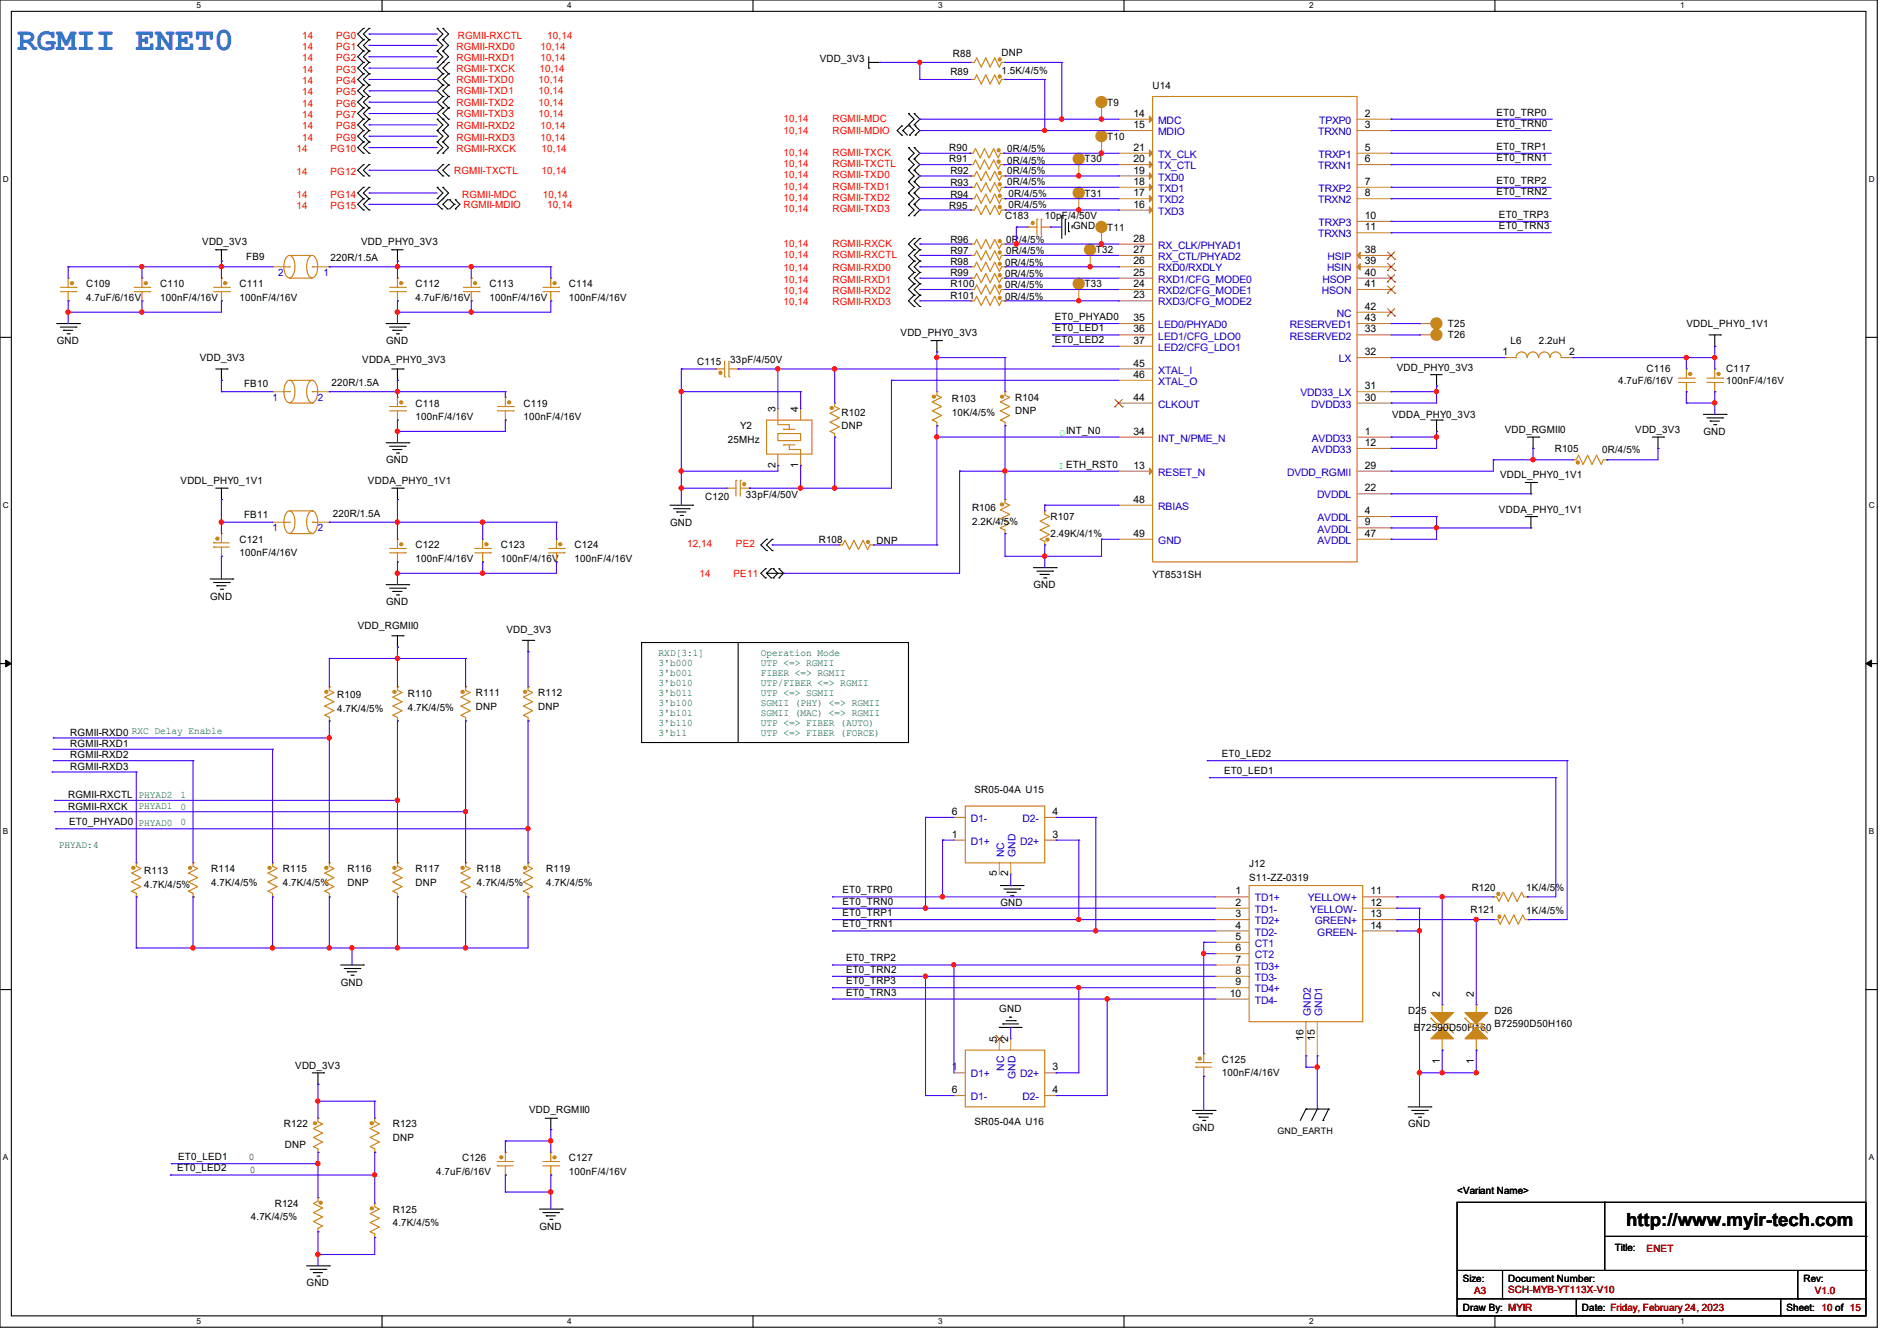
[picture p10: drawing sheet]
<svg xmlns="http://www.w3.org/2000/svg" width="297mm" height="210mm" viewBox="0 0 297 210" stroke-linecap="round" stroke-linejoin="round" font-family="sans-serif">
<defs><g id="words">
<text font-size="5.1" fill="#0080ff" x="2.7" y="7.8">RGMII ENET0</text>
<text font-size="2.8" x="254.6" y="192">http://www.myir-tech.com</text>
<g font-size="1.6" fill="#f00">
<text x="47.3" y="6.1">14</text>
<text x="47.3" y="7.8">14</text>
<text x="47.3" y="9.6">14</text>
<text x="47.3" y="11.4">14</text>
<text x="52.6" y="6.1">PG0</text>
<text x="52.6" y="7.8">PG1</text>
<text x="52.6" y="9.6">PG2</text>
<text x="52.6" y="11.4">PG3</text>
<text x="71.5" y="7.8">RGMII-RXD0</text>
<text x="71.5" y="9.6">RGMII-RXD1</text>
<text x="71.5" y="11.2">RGMII-TXCK</text>
<text x="71.7" y="6.1">RGMII-RXCTL</text>
<text x="84.5" y="11.2">10,14</text>
<text x="84.6" y="7.8">10,14</text>
<text x="84.6" y="9.6">10,14</text>
<text x="85.7" y="6.1">10,14</text>
<text x="47.3" y="13.2">14</text>
<text x="47.3" y="14.9">14</text>
<text x="47.3" y="16.7">14</text>
<text x="52.6" y="13.2">PG4</text>
<text x="52.6" y="14.9">PG5</text>
<text x="52.6" y="16.7">PG6</text>
<text x="71.5" y="13">RGMII-TXD0</text>
<text x="71.5" y="14.8">RGMII-TXD1</text>
<text x="71.5" y="16.6">RGMII-TXD2</text>
<text x="84.3" y="13">10,14</text>
<text x="84.3" y="14.8">10,14</text>
<text x="84.3" y="16.6">10,14</text>
<text x="46.4" y="23.8">14</text>
<text x="47.3" y="18.5">14</text>
<text x="47.3" y="20.3">14</text>
<text x="47.3" y="22.1">14</text>
<text x="51.7" y="23.8">PG10</text>
<text x="52.6" y="18.5">PG7</text>
<text x="52.6" y="20.3">PG8</text>
<text x="52.6" y="22.1">PG9</text>
<text x="71.5" y="18.3">RGMII-TXD3</text>
<text x="71.5" y="20.3">RGMII-RXD2</text>
<text x="71.5" y="22.1">RGMII-RXD3</text>
<text x="71.5" y="23.8">RGMII-RXCK</text>
<text x="84.3" y="18.3">10,14</text>
<text x="84.6" y="20.3">10,14</text>
<text x="84.6" y="22.1">10,14</text>
<text x="84.8" y="23.8">10,14</text>
<text x="122.7" y="21">10,14</text>
<text x="122.7" y="19">10,14</text>
<text x="130.3" y="21">RGMII-MDIO</text>
<text x="130.3" y="19">RGMII-MDC</text>
<text x="46.4" y="27.4">14</text>
<text x="51.7" y="27.4">PG12</text>
<text x="71.1" y="27.2">RGMII-TXCTL</text>
<text x="84.8" y="27.2">10,14</text>
<text x="122.7" y="24.4">10,14</text>
<text x="122.7" y="26.2">10,14</text>
<text x="122.7" y="27.9">10,14</text>
<text x="122.7" y="29.7">10,14</text>
<text x="130.3" y="24.4">RGMII-TXCK</text>
<text x="130.3" y="26.2">RGMII-TXCTL</text>
<text x="130.3" y="27.9">RGMII-TXD0</text>
<text x="130.3" y="29.7">RGMII-TXD1</text>
<text x="46.4" y="30.9">14</text>
<text x="46.4" y="32.7">14</text>
<text x="51.7" y="30.9">PG14</text>
<text x="51.7" y="32.7">PG15</text>
<text x="72.3" y="30.9">RGMII-MDC</text>
<text x="72.6" y="32.6">RGMII-MDIO</text>
<text x="85" y="30.9">10,14</text>
<text x="85.7" y="32.6">10,14</text>
<text x="122.7" y="31.5">10,14</text>
<text x="122.7" y="33.3">10,14</text>
<text x="130.3" y="31.5">RGMII-TXD2</text>
<text x="130.3" y="33.3">RGMII-TXD3</text>
<text x="122.7" y="40.4">10,14</text>
<text x="122.7" y="38.6">10,14</text>
<text x="130.3" y="40.4">RGMII-RXCTL</text>
<text x="130.3" y="38.6">RGMII-RXCK</text>
<text x="122.7" y="42.5">10,14</text>
<text x="122.7" y="44.3">10,14</text>
<text x="122.7" y="46.1">10,14</text>
<text x="122.7" y="47.8">10,14</text>
<text x="130.3" y="42.5">RGMII-RXD0</text>
<text x="130.3" y="44.3">RGMII-RXD1</text>
<text x="130.3" y="46.1">RGMII-RXD2</text>
<text x="130.3" y="47.8">RGMII-RXD3</text>
<text x="107.6" y="85.7">12,14</text>
<text x="115.2" y="85.7">PE2</text>
<text x="109.5" y="90.3">14</text>
<text x="114.8" y="90.3">PE11</text>
</g>
<g font-size="1.6">
<text x="128.4" y="9.8">VDD_3V3</text>
<text x="148.8" y="11.8">R89</text>
<text x="149.2" y="8.9">R88</text>
<text x="156.8" y="8.7">DNP</text>
<text x="156.8" y="11.6">1.5K/4/5%</text>
<text x="173.4" y="16.6">T9</text>
<text x="180.5" y="13.9">U14</text>
<text x="148.6" y="23.7">R90</text>
<text x="157.7" y="23.8">0R/4/5%</text>
<text x="173.4" y="21.9">T10</text>
<text x="177.5" y="18.3">14</text>
<text x="177.5" y="20.1">15</text>
<text x="177.5" y="23.6">21</text>
<text x="213.7" y="18.3">2</text>
<text x="213.7" y="20.1">3</text>
<text x="213.7" y="23.6">5</text>
<text x="234.3" y="18.1">ET0_TRP0</text>
<text x="234.3" y="19.9">ET0_TRN0</text>
<text x="234.3" y="23.5">ET0_TRP1</text>
<text x="148.6" y="25.4">R91</text>
<text x="148.8" y="29.2">R93</text>
<text x="148.8" y="27.2">R92</text>
<text x="157.7" y="27.2">0R/4/5%</text>
<text x="157.7" y="25.6">0R/4/5%</text>
<text x="157.7" y="29">0R/4/5%</text>
<text x="169.8" y="25.4">T30</text>
<text x="177.5" y="27.2">19</text>
<text x="177.5" y="25.4">20</text>
<text x="177.5" y="29">18</text>
<text x="213.7" y="25.4">6</text>
<text x="213.7" y="29">7</text>
<text x="234.3" y="25.2">ET0_TRN1</text>
<text x="234.3" y="28.8">ET0_TRP2</text>
<text x="148.6" y="32.7">R95</text>
<text x="148.8" y="30.9">R94</text>
<text x="157.4" y="34.3">C183</text>
<text x="157.9" y="30.8">0R/4/5%</text>
<text x="157.9" y="32.6">0R/4/5%</text>
<text x="163.6" y="34.3">10pF/4/50V</text>
<text x="168" y="35.9">GND</text>
<text x="169.8" y="30.8">T31</text>
<text x="177.5" y="32.5">16</text>
<text x="177.5" y="30.7">17</text>
<text x="213.7" y="30.7">8</text>
<text x="213.7" y="34.3">10</text>
<text x="234.3" y="30.6">ET0_TRN2</text>
<text x="234.7" y="35.9">ET0_TRN3</text>
<text x="234.7" y="34.1">ET0_TRP3</text>
<text x="31.7" y="38.4">VDD_3V3</text>
<text x="38.6" y="40.7">FB9</text>
<text x="51.7" y="40.9">220R/1.5A</text>
<text x="56.6" y="38.4">VDD_PHY0_3V3</text>
<text x="148.8" y="41.4">R98</text>
<text x="148.8" y="38.1">R96</text>
<text x="148.8" y="39.8">R97</text>
<text x="157.4" y="41.6">0R/4/5%</text>
<text x="157.5" y="38.1">0R/4/5%</text>
<text x="157.5" y="39.8">0R/4/5%</text>
<text x="171.6" y="39.7">T32</text>
<text x="173.4" y="36.1">T11</text>
<text x="177.5" y="41.4">26</text>
<text x="177.5" y="39.6">27</text>
<text x="177.5" y="37.8">28</text>
<text x="213.7" y="36.1">11</text>
<text x="213.7" y="39.6">38</text>
<text x="213.7" y="41.4">39</text>
<text x="13.5" y="45">C109</text>
<text x="13.5" y="47.1">4.7uF/6/16V</text>
<text x="25.1" y="45">C110</text>
<text x="25.1" y="47.1">100nF/4/16V</text>
<text x="37.5" y="45">C111</text>
<text x="37.5" y="47.1">100nF/4/16V</text>
<text x="65.1" y="45">C112</text>
<text x="65.1" y="47.1">4.7uF/6/16V</text>
<text x="76.6" y="45">C113</text>
<text x="76.6" y="47.1">100nF/4/16V</text>
<text x="89.1" y="45">C114</text>
<text x="89.1" y="47.1">100nF/4/16V</text>
<text x="148.8" y="45">R100</text>
<text x="148.8" y="43.2">R99</text>
<text x="148.8" y="46.8">R101</text>
<text x="157.4" y="45.2">0R/4/5%</text>
<text x="157.4" y="43.4">0R/4/5%</text>
<text x="157.4" y="46.9">0R/4/5%</text>
<text x="169.8" y="45">T33</text>
<text x="177.5" y="46.7">23</text>
<text x="177.5" y="45">24</text>
<text x="177.5" y="43.2">25</text>
<text x="213.7" y="43.2">40</text>
<text x="213.7" y="45">41</text>
<text x="8.9" y="53.9">GND</text>
<text x="60.5" y="53.9">GND</text>
<text x="141" y="52.7">VDD_PHY0_3V3</text>
<text x="165.1" y="53.7">ET0_LED2</text>
<text x="165.1" y="51.9">ET0_LED1</text>
<text x="165.1" y="50.1">ET0_PHYAD0</text>
<text x="177.5" y="50.3">35</text>
<text x="177.5" y="52.1">36</text>
<text x="177.5" y="53.8">37</text>
<text x="213.7" y="52.1">33</text>
<text x="213.7" y="48.5">42</text>
<text x="213.7" y="50.3">43</text>
<text x="226.7" y="53">T26</text>
<text x="226.7" y="51.2">T25</text>
<text x="236.5" y="53.9">L6</text>
<text x="240.9" y="53.9">2.2uH</text>
<text x="264" y="51.2">VDDL_PHY0_1V1</text>
<text x="31.3" y="56.6">VDD_3V3</text>
<text x="56.7" y="56.9">VDDA_PHY0_3V3</text>
<text x="109.2" y="57.1">C115</text>
<text x="114.3" y="56.9">33pF/4/50V</text>
<text x="177.5" y="57.4">45</text>
<text x="177.5" y="59.2">46</text>
<text x="213.7" y="55.6">32</text>
<text x="218.7" y="58.2">VDD_PHY0_3V3</text>
<text x="235.2" y="55.6">1</text>
<text x="245.7" y="55.6">2</text>
<text x="257.8" y="58.3">C116</text>
<text x="270.3" y="58.3">C117</text>
<text x="38.2" y="60.7">FB10</text>
<text x="51.9" y="60.5">220R/1.5A</text>
<text x="65.1" y="63.7">C118</text>
<text x="65.1" y="65.8">100nF/4/16V</text>
<text x="82" y="63.7">C119</text>
<text x="82" y="65.8">100nF/4/16V</text>
<text x="121.4" y="64.6" transform="rotate(-90 121.4 64.6)">3</text>
<text x="125" y="64.6" transform="rotate(-90 125 64.6)">4</text>
<text x="131.7" y="65.1">R102</text>
<text x="149" y="62.9">R103</text>
<text x="149" y="65.1">10K/4/5%</text>
<text x="159" y="62.8">R104</text>
<text x="159" y="64.9">DNP</text>
<text x="177.5" y="62.7">44</text>
<text x="213.7" y="62.7">30</text>
<text x="213.7" y="61">31</text>
<text x="218" y="65.4">VDDA_PHY0_3V3</text>
<text x="253.4" y="60.1">4.7uF/6/16V</text>
<text x="270.3" y="60.1">100nF/4/16V</text>
<text x="114" y="69.3">25MHz</text>
<text x="115.9" y="67.2">Y2</text>
<text x="131.7" y="67.2">DNP</text>
<text x="177.5" y="68.1">34</text>
<text x="213.7" y="68.1">1</text>
<text x="213.7" y="69.9">12</text>
<text x="235.6" y="67.8">VDD_RGMII0</text>
<text x="243.4" y="70.8">R105</text>
<text x="250.9" y="70.9">0R/4/5%</text>
<text x="256" y="67.8">VDD_3V3</text>
<text x="266.7" y="68.1">GND</text>
<text x="28.3" y="75.8">VDDL_PHY0_1V1</text>
<text x="57.6" y="75.8">VDDA_PHY0_1V1</text>
<text x="60.5" y="72.6">GND</text>
<text x="121.4" y="73.2" transform="rotate(-90 121.4 73.2)">2</text>
<text x="125" y="73.2" transform="rotate(-90 125 73.2)">1</text>
<text x="177.5" y="73.4">13</text>
<text x="213.7" y="77">22</text>
<text x="213.7" y="73.4">29</text>
<text x="234.9" y="74.9">VDDL_PHY0_1V1</text>
<text x="38.2" y="81.1">FB11</text>
<text x="52.1" y="80.9">220R/1.5A</text>
<text x="104.9" y="82.3">GND</text>
<text x="110.4" y="78.2">C120</text>
<text x="116.8" y="78.1">33pF/4/50V</text>
<text x="152.2" y="80">R106</text>
<text x="152.2" y="82.2">2.2K/4/5%</text>
<text x="164.5" y="81.4">R107</text>
<text x="177.5" y="78.7">48</text>
<text x="213.7" y="80.5">4</text>
<text x="213.7" y="82.3">9</text>
<text x="234.7" y="80.4">VDDA_PHY0_1V1</text>
<text x="37.5" y="85">C121</text>
<text x="37.5" y="87.1">100nF/4/16V</text>
<text x="65.1" y="85.9">C122</text>
<text x="65.1" y="88">100nF/4/16V</text>
<text x="78.4" y="85.9">C123</text>
<text x="78.4" y="88">100nF/4/16V</text>
<text x="90" y="85.9">C124</text>
<text x="90" y="88">100nF/4/16V</text>
<text x="128.2" y="85">R108</text>
<text x="137.2" y="85.2">DNP</text>
<text x="164.5" y="84.1">2.49K/4/1%</text>
<text x="177.5" y="84.1">49</text>
<text x="213.7" y="84.1">47</text>
<text x="32.9" y="93.9">GND</text>
<text x="60.5" y="94.8">GND</text>
<text x="161.8" y="92.1">GND</text>
<text x="180.5" y="90.5">YT8531SH</text>
<text x="56" y="98.5">VDD_RGMII0</text>
<text x="79.3" y="99.1">VDD_3V3</text>
<text x="52.8" y="109.3">R109</text>
<text x="52.8" y="111.5">4.7K/4/5%</text>
<text x="63.8" y="109.2">R110</text>
<text x="63.8" y="111.3">4.7K/4/5%</text>
<text x="74.5" y="109">R111</text>
<text x="74.5" y="111.1">DNP</text>
<text x="84.3" y="109">R112</text>
<text x="84.3" y="111.1">DNP</text>
<text x="11" y="115.2">RGMII-RXD0 RXC Delay Enable</text>
<text x="11" y="117">RGMII-RXD1</text>
<text x="11" y="118.8">RGMII-RXD2</text>
<text x="191.3" y="118.6">ET0_LED2</text>
<text x="10.7" y="125">RGMII-RXCTL</text>
<text x="11" y="120.6">RGMII-RXD3</text>
<text x="152.6" y="124.1">SR05-04A U15</text>
<text x="191.6" y="121.2">ET0_LED1</text>
<text x="10.7" y="126.8">RGMII-RXCK</text>
<text x="10.8" y="129.2">ET0_PHYAD0</text>
<text x="149" y="131.2">1</text>
<text x="149" y="127.6">6</text>
<text x="164.8" y="131.2">3</text>
<text x="164.8" y="127.6">4</text>
<text x="22.6" y="136.9">R113</text>
<text x="33.1" y="136.6">R114</text>
<text x="44.3" y="136.6">R115</text>
<text x="54.4" y="136.6">R116</text>
<text x="65.1" y="136.6">R117</text>
<text x="74.7" y="136.6">R118</text>
<text x="85.5" y="136.6">R119</text>
<text x="156.1" y="137.2" transform="rotate(-90 156.1 137.2)">5</text>
<text x="157.9" y="137.2" transform="rotate(-90 157.9 137.2)">2</text>
<text x="195.6" y="135.8">J12</text>
<text x="22.6" y="139.1">4.7K/4/5%</text>
<text x="33.1" y="138.7">4.7K/4/5%</text>
<text x="44.3" y="138.7">4.7K/4/5%</text>
<text x="54.4" y="138.7">DNP</text>
<text x="65.1" y="138.7">DNP</text>
<text x="74.7" y="138.7">4.7K/4/5%</text>
<text x="85.5" y="138.7">4.7K/4/5%</text>
<text x="131.9" y="143.5">ET0_TRP1</text>
<text x="131.9" y="141.7">ET0_TRN0</text>
<text x="131.9" y="139.9">ET0_TRP0</text>
<text x="156.6" y="141.9">GND</text>
<text x="193.5" y="140.1">1</text>
<text x="193.5" y="141.9">2</text>
<text x="193.5" y="143.6">3</text>
<text x="195.6" y="138">S11-ZZ-0319</text>
<text x="214.6" y="143.6">13</text>
<text x="214.6" y="141.9">12</text>
<text x="214.6" y="140.1">11</text>
<text x="230.2" y="143">R121</text>
<text x="230.4" y="139.6">R120</text>
<text x="239" y="139.6">1K/4/5%</text>
<text x="239" y="143.1">1K/4/5%</text>
<text x="131.9" y="145.2">ET0_TRN1</text>
<text x="193.5" y="145.4">4</text>
<text x="193.5" y="147.2">5</text>
<text x="193.5" y="149">6</text>
<text x="214.6" y="145.4">14</text>
<text x="53.3" y="154.3">GND</text>
<text x="132.5" y="155.9">ET0_TRN3</text>
<text x="132.5" y="154.1">ET0_TRP3</text>
<text x="132.5" y="152.4">ET0_TRN2</text>
<text x="132.5" y="150.6">ET0_TRP2</text>
<text x="193.5" y="150.8">7</text>
<text x="193.5" y="152.5">8</text>
<text x="193.5" y="154.3">9</text>
<text x="156.5" y="158.5">GND</text>
<text x="192.6" y="156.1">10</text>
<text x="220.5" y="158.8">D25</text>
<text x="221.4" y="161.5">B72590D50H160</text>
<text x="225.4" y="156.1" transform="rotate(-90 225.4 156.1)">2</text>
<text x="230.8" y="156.1" transform="rotate(-90 230.8 156.1)">2</text>
<text x="234" y="158.8">D26</text>
<text x="234" y="160.9">B72590D50H160</text>
<text x="46.2" y="167.3">VDD_3V3</text>
<text x="149" y="167.6">1</text>
<text x="156.1" y="163.2" transform="rotate(-90 156.1 163.2)">5</text>
<text x="157.9" y="163.2" transform="rotate(-90 157.9 163.2)">2</text>
<text x="164.8" y="167.6">3</text>
<text x="191.3" y="166.5">C125</text>
<text x="204.1" y="163" transform="rotate(-90 204.1 163)">16</text>
<text x="205.9" y="163" transform="rotate(-90 205.9 163)">15</text>
<text x="225.4" y="166.6" transform="rotate(-90 225.4 166.6)">1</text>
<text x="230.8" y="166.6" transform="rotate(-90 230.8 166.6)">1</text>
<text x="149" y="171.2">6</text>
<text x="164.8" y="171.2">4</text>
<text x="191.3" y="168.6">100nF/4/16V</text>
<text x="44.4" y="176.6">R122</text>
<text x="44.6" y="179.8">DNP</text>
<text x="61.5" y="176.6">R123</text>
<text x="61.5" y="178.7">DNP</text>
<text x="82.8" y="174.2">VDD_RGMII0</text>
<text x="152.6" y="176.2">SR05-04A U16</text>
<text x="186.7" y="177.1">GND</text>
<text x="220.5" y="176.6">GND</text>
<text x="27.7" y="183.5">ET0_LED2</text>
<text x="27.9" y="181.7">ET0_LED1</text>
<text x="38.9" y="181.7">0</text>
<text x="39.1" y="183.6">0</text>
<text x="68.3" y="184">4.7uF/6/16V</text>
<text x="72.3" y="181.9">C126</text>
<text x="89.1" y="181.9">C127</text>
<text x="89.1" y="184">100nF/4/16V</text>
<text x="39.3" y="191.1">4.7K/4/5%</text>
<text x="43" y="189">R124</text>
<text x="61.5" y="189.9">R125</text>
<text x="228.1" y="187.1">&lt;Variant Name&gt;</text>
<text x="61.5" y="192">4.7K/4/5%</text>
<text x="84.5" y="192.6">GND</text>
<text x="252.8" y="196">Title:</text>
<text x="48" y="201.5">GND</text>
<text x="229" y="200.7">Size:</text>
<text x="236.1" y="200.7">Document Number:</text>
<text x="282.4" y="200.7">Rev:</text>
<text x="229" y="205.4">Draw By: MYIR</text>
<text x="247.7" y="205.4">Date: Friday, February 24, 2023</text>
<text x="279.7" y="205.4">Sheet: 10 of 15</text>
</g>
<g font-size="1.6" fill="#00c">
<text x="181.4" y="19.4">MDC</text>
<text x="181.4" y="21.2">MDIO</text>
<text x="206.4" y="21.2">TRXN0</text>
<text x="206.5" y="19.4">TPXP0</text>
<text x="181.4" y="28.3">TXD0</text>
<text x="181.4" y="26.5">TX_CTL</text>
<text x="181.4" y="24.7">TX_CLK</text>
<text x="206.4" y="26.5">TRXN1</text>
<text x="206.5" y="24.7">TRXP1</text>
<text x="181.4" y="33.6">TXD3</text>
<text x="181.4" y="31.8">TXD2</text>
<text x="181.4" y="30.1">TXD1</text>
<text x="206.4" y="31.8">TRXN2</text>
<text x="206.5" y="30.1">TRXP2</text>
<text x="206.5" y="35.4">TRXP3</text>
<text x="181.4" y="40.7">RX_CTL/PHYAD2</text>
<text x="181.4" y="38.9">RX_CLK/PHYAD1</text>
<text x="206.4" y="37.2">TRXN3</text>
<text x="207.9" y="40.7">HSIP</text>
<text x="43.6" y="43.2">2</text>
<text x="50.7" y="43.2">1</text>
<text x="181.4" y="47.8">RXD3/CFG_MODE2</text>
<text x="181.4" y="46.1">RXD2/CFG_MODE1</text>
<text x="181.4" y="44.3">RXD1/CFG_MODE0</text>
<text x="181.4" y="42.5">RXD0/RXDLY</text>
<text x="207" y="46.1">HSON</text>
<text x="207" y="44.3">HSOP</text>
<text x="207.8" y="42.5">HSIN</text>
<text x="181.4" y="51.4">LED0/PHYAD0</text>
<text x="181.4" y="53.2">LED1/CFG_LDO0</text>
<text x="202" y="53.2">RESERVED2</text>
<text x="202" y="51.4">RESERVED1</text>
<text x="209.3" y="49.6">NC</text>
<text x="181.4" y="54.9">LED2/CFG_LDO1</text>
<text x="181.4" y="58.5">XTAL_I</text>
<text x="209.6" y="56.7">LX</text>
<text x="42.7" y="62.8">1</text>
<text x="49.8" y="62.8">2</text>
<text x="181.4" y="63.8">CLKOUT</text>
<text x="181.4" y="60.3">XTAL_O</text>
<text x="203.6" y="62.1">VDD33_LX</text>
<text x="205.3" y="63.8">DVDD33</text>
<text x="181.4" y="69.2">INT_N/PME_N</text>
<text x="205.4" y="69.2">AVDD33</text>
<text x="205.4" y="71">AVDD33</text>
<text x="181.4" y="74.5">RESET_N</text>
<text x="201.5" y="74.5">DVDD_RGMII</text>
<text x="42.7" y="83.2">1</text>
<text x="49.8" y="83.2">2</text>
<text x="181.4" y="79.8">RBIAS</text>
<text x="206.2" y="78.1">DVDDL</text>
<text x="206.3" y="81.6">AVDDL</text>
<text x="206.3" y="83.4">AVDDL</text>
<text x="181.4" y="85.2">GND</text>
<text x="206.3" y="85.2">AVDDL</text>
<text x="152" y="128.7">D1-</text>
<text x="160.1" y="128.7">D2-</text>
<text x="152" y="132.3">D1+</text>
<text x="157.2" y="134.2" transform="rotate(-90 157.2 134.2)">NC</text>
<text x="159" y="134.2" transform="rotate(-90 159 134.2)">GND</text>
<text x="159.7" y="132.3">D2+</text>
<text x="196.5" y="141.2">TD1+</text>
<text x="196.5" y="143">TD1-</text>
<text x="204.8" y="141.2">YELLOW+</text>
<text x="205.1" y="143">YELLOW-</text>
<text x="196.5" y="144.7">TD2+</text>
<text x="196.5" y="146.5">TD2-</text>
<text x="196.5" y="148.3">CT1</text>
<text x="205.9" y="144.7">GREEN+</text>
<text x="206.2" y="146.5">GREEN-</text>
<text x="196.5" y="150.1">CT2</text>
<text x="196.5" y="151.9">TD3+</text>
<text x="196.5" y="153.6">TD3-</text>
<text x="196.5" y="155.4">TD4+</text>
<text x="196.5" y="157.2">TD4-</text>
<text x="205.2" y="159.1" transform="rotate(-90 205.2 159.1)">GND2</text>
<text x="207" y="159.1" transform="rotate(-90 207 159.1)">GND1</text>
<text x="157.2" y="167.7" transform="rotate(-90 157.2 167.7)">NC</text>
<text x="152" y="168.7">D1+</text>
<text x="152" y="172.3">D1-</text>
<text x="159" y="169" transform="rotate(-90 159 169)">GND</text>
<text x="159.7" y="168.7">D2+</text>
<text x="160.1" y="172.3">D2-</text>
</g>
<g font-size="1.6" fill="#00ff40">
<text x="165.9" y="68.2">OINT_N0</text>
<text x="165.7" y="73.4">I ETH_RST0</text>
</g>
<g font-size="1.6" fill="#008000">
<text x="103.1" y="102.7">RXD[3:1]</text>
<text x="103.1" y="104.3">3'b000</text>
<text x="103.1" y="105.9">3'b001</text>
<text x="103.1" y="107.4">3'b010</text>
<text x="119.1" y="102.7">Operation Mode</text>
<text x="119.1" y="104.3">UTP &lt;=&gt; RGMII</text>
<text x="119.1" y="105.9">FIBER &lt;=&gt; RGMII</text>
<text x="119.1" y="107.4">UTP/FIBER &lt;=&gt; RGMII</text>
<text x="103.1" y="109">3'b011</text>
<text x="103.1" y="110.6">3'b100</text>
<text x="103.1" y="112.1">3'b101</text>
<text x="103.1" y="113.7">3'b110</text>
<text x="119.1" y="109">UTP &lt;=&gt; SGMII</text>
<text x="119.1" y="110.6">SGMII (PHY) &lt;=&gt; RGMII</text>
<text x="119.1" y="112.1">SGMII (MAC) &lt;=&gt; RGMII</text>
<text x="119.1" y="113.7">UTP &lt;=&gt; FIBER (AUTO)</text>
<text x="103.1" y="115.3">3'b11</text>
<text x="119.1" y="115.3">UTP &lt;=&gt; FIBER (FORCE)</text>
<text x="21.7" y="125">PHYAD2</text>
<text x="28.3" y="125">1</text>
<text x="21.7" y="126.7">PHYAD1</text>
<text x="21.7" y="129.4">PHYAD0</text>
<text x="28.3" y="126.9">0</text>
<text x="28.3" y="129.2">0</text>
<text x="9.2" y="132.8">PHYAD:4</text>
</g>
<g font-size="1.6" fill="#800000">
<text x="257.8" y="196.1">ENET</text>
<text x="230.8" y="202.7">A3</text>
<text x="236.1" y="202.5">SCH-MYB-YT113X-V10</text>
<text x="284.1" y="202.7">V1.0</text>
</g>
<text font-size="1.4" x="200" y="177.7">GND_EARTH</text>
<g font-size="1.3">
<text x="30.8" y="1.3">5</text>
<text x="88.8" y="1.3">4</text>
<text x="146.9" y="1.3">3</text>
<text x="205" y="1.3">2</text>
<text x="263.1" y="1.3">1</text>
<text x=".5" y="28.4">D</text>
<text x="292.6" y="28.4">D</text>
<text x=".5" y="79.5">C</text>
<text x="292.6" y="79.5">C</text>
<text x=".5" y="130.6">B</text>
<text x="292.6" y="130.6">B</text>
<text x=".5" y="181.7">A</text>
<text x="292.6" y="181.7">A</text>
<text x="30.8" y="207.4">5</text>
<text x="88.8" y="207.4">4</text>
<text x="146.9" y="207.4">3</text>
<text x="205" y="207.4">2</text>
<text x="263.1" y="207.4">1</text>
</g>
</g></defs>
<path d="M0 0h293.9v207.9h-293.9zM1.8 1.8h290.3v204.3h-290.3z" fill="none" stroke="#000" stroke-width=".17"/>
<g fill="#fff">
<path d="M30.8 .2h.7v1.4h-.7z"/>
<path d="M30.8 206.2h.7v1.4h-.7z"/>
</g>
<path d="M59.8 0v1.8M59.8 206.1v1.8" fill="none" stroke="#000" stroke-width=".17"/>
<g fill="#fff">
<path d="M88.8 .2h.7v1.4h-.7z"/>
<path d="M88.8 206.2h.7v1.4h-.7z"/>
</g>
<path d="M117.9 0v1.8M117.9 206.1v1.8" fill="none" stroke="#000" stroke-width=".17"/>
<g fill="#fff">
<path d="M146.9 .2h.7v1.4h-.7z"/>
<path d="M146.9 206.2h.7v1.4h-.7z"/>
</g>
<path d="M176 0v1.8M176 206.1v1.8" fill="none" stroke="#000" stroke-width=".17"/>
<g fill="#fff">
<path d="M205 .2h.7v1.4h-.7z"/>
<path d="M205 206.2h.7v1.4h-.7z"/>
</g>
<path d="M234.1 0v1.8M234.1 206.1v1.8" fill="none" stroke="#000" stroke-width=".17"/>
<g fill="#fff">
<path d="M263.1 .2h.6v1.4h-.6z"/>
<path d="M263.1 206.2h.6v1.4h-.6z"/>
<path d="M.5 27.3h.9v1.4h-.9z"/>
<path d="M292.6 27.3h.9v1.4h-.9z"/>
<path d="M.5 78.4h.9v1.4h-.9z"/>
<path d="M292.6 78.4h.9v1.4h-.9z"/>
</g>
<path d="M0 52.8h1.8M292.1 52.8h1.8" fill="none" stroke="#000" stroke-width=".17"/>
<g fill="#fff">
<path d="M.5 129.5h.8v1.4h-.8z"/>
<path d="M292.6 129.5h.8v1.4h-.8z"/>
</g>
<path d="M0 103.9h1.8M292.1 103.9h1.8" fill="none" stroke="#000" stroke-width=".17"/>
<path d="M.9 103.4l.9 .5-.9 .5zM292.1 103.9l.9-.5v1z" fill="#000" stroke="#000" stroke-width=".16"/>
<g fill="#fff">
<path d="M.5 180.5h.8v1.4h-.8z"/>
<path d="M292.6 180.5h.8v1.4h-.8z"/>
</g>
<g fill="none" stroke="#000" stroke-width=".17">
<path d="M56.9 4.4h.1M56.9 6.2h.1M56.9 8h.1M56.9 9.8h.1M56.9 11.6h.1M56.9 13.3h.1M56.9 15.1h.1M56.9 16.9h.1M56.9 18.7h.1M56.9 4.4l-.9 .9 .9 .9M56.9 18.7l-.9 .9 .9 .8M56.9 6.2l-.9 .9 .9 .9"/>
<path d="M56.9 8l-.9 .9 .9 .9M56.9 9.8l-.9 .9 .9 .9M56.9 11.6l-.9 .8 .9 .9M56.9 13.3l-.9 .9 .9 .9M56.9 15.1l-.9 .9 .9 .9M56.9 16.9l-.9 .9 .9 .9M57.8 4.4h.1M57.8 6.2h.1M57.8 8h.1M57.8 9.8h.1M57.8 11.6h.1M57.8 13.3h.1"/>
<path d="M57.8 15.1h.1M57.8 16.9h.1M57.8 18.7h.1M57.8 4.4l-.9 .9 .9 .9M57.8 16.9l-.9 .9 .9 .9M57.8 6.2l-.9 .9 .9 .9M57.8 18.7l-.9 .9 .9 .8M57.8 8l-.9 .9 .9 .9M57.8 9.8l-.9 .9 .9 .9M57.8 11.6l-.9 .8 .9 .9M57.8 13.3l-.9 .9 .9 .9M57.8 15.1l-.9 .9 .9 .9"/>
<path d="M68.5 4.4h.1M68.5 6.2h.1M68.5 8h.1M68.5 9.8h.1M68.5 18.7h.1M68.5 4.4l.8 .9-.8 .9M68.5 6.2l.8 .9-.8 .9M68.5 8l.8 .9-.8 .9M68.5 18.7l.8 .9-.8 .8M69.3 4.4h.1M69.3 6.2h.1M69.3 8h.1"/>
<path d="M69.3 9.8h.1M69.3 11.6h.1M69.3 13.3h.1M69.3 15.1h.1M69.3 16.9h.1M69.3 18.7h.1M69.3 4.4l.9 .9-.9 .9M69.3 6.2l.9 .9-.9 .9M69.3 8l.9 .9-1.7 1.8 .8 .9M69.3 11.6l-.8 .8 .8 .9M69.3 13.3l-.8 .9 .8 .9M69.3 15.1l-.8 .9 .8 .9"/>
<path d="M69.3 16.9l-.8 .9 1.7 1.8-.9 .8M70.2 11.6h.1M70.2 9.8h.1M70.2 13.3h.1M70.2 15.1h.1M70.2 16.9h.1M70.2 18.7h.1M70.2 9.8l-.9 .9 .9 .9M70.2 11.6l-.9 .8 .9 .9M70.2 13.3l-.9 .9 .9 .9M70.2 15.1l-.9 .9 .9 .9M70.2 16.9l-.9 .9 .9 .9"/>
<path d="M136 10.7h.1M136 9.8h1.8M136 8.9v1.8M137.8 9.8h.1M141.2 19.7h.1M141.2 19.7l-.7 .7 .7 .8M142.1 19.7h.1M142.1 19.7l-.7 .7M142.2 19.6h.1M142.2 17.8h.1M142.2 17.8l.9 .9-.9 .9M142.4 19.7h.1"/>
<path d="M142.4 19.7l.7 .7-.7 .8M143.1 17.8h.1M143.1 19.6h.1M143.1 17.8l.9 .9-.9 .9M143.3 19.7h.1M143.3 19.7l.7 .7-.7 .8M33.8 39.1h.1M33.8 39.1h1.8M34.7 39.1v1.8M56.9 20.4h.1M56.9 22.2h.1M56.9 24h.1"/>
<path d="M56.9 25.8h.1M56.9 27.6h.1M56.9 29.3h.1M56.9 31.1h.1M56.9 32.9h.1M56.9 20.4l-.9 .9 .9 .9M56.9 25.8l-.9 .9 .9 .9M56.9 29.3l-.9 .9 .9 .9M56.9 22.2l-.9 .9 .9 .9M56.9 31.1l-.9 .9 .9 .9M57.8 20.4h.1M57.8 22.2h.1"/>
<path d="M57.8 24h.1M57.8 25.8h.1M57.8 27.6h.1M57.8 29.3h.1M57.8 31.1h.1M57.8 32.9h.1M57.8 20.4l-.9 .9 .9 .9M57.8 22.2l-.9 .9 .9 .9M57.8 25.8l-.9 .9 .9 .9M57.8 29.3l-.9 .9 .9 .9M57.8 31.1l-.9 .9 .9 .9M61.3 39.1h.1"/>
<path d="M61.3 39.1h1.8M62.2 39.1v1.8M68.5 20.4h.1M68.5 22.2h.1M68.5 24h.1M68.5 29.3h.1M68.5 31.1h.1M68.5 22.2l.8 .9-.8 .9M68.5 20.4l.8 .9-.8 .9M68.5 29.3l.8 .9-.8 .9M69.2 31.3h.1M69.2 32.7h.1"/>
<path d="M69.2 31.3l-.7 .7 .7 .7M69.3 20.4h.1M69.3 22.2h.1M69.3 24h.1M69.3 25.8h.1M69.3 27.6h.1M69.3 29.3h.1M69.3 31.1h.1M69.3 20.4l.9 .9-.9 .9M69.3 22.2l.9 .9-.9 .9M69.3 25.8l-.8 .9 .8 .9M69.3 29.3l.9 .9-.9 .9"/>
<path d="M70.1 31.3h.1M70.1 32.7h.1M70.1 31.3l-.8 .7 .8 .7M70.2 27.6h.1M70.2 25.8h.1M70.2 25.8l-.9 .9 .9 .9M70.4 31.3h.1M70.4 31.3l.7 .7M71.1 32h.1M71.1 32l-.7 .7M71.3 32.7h.1M71.3 31.3h.1"/>
<path d="M71.3 31.3l.7 .7-.7 .7M141.2 21.2h.1M141.4 20.4h.1M141.4 20.4l.7 .8M142.2 24.9h.1M142.2 23.1h.1M142.2 26.7h.1M142.2 28.4h.1M142.2 30.2h.1M142.2 32h.1M142.2 33.8h.1M142.2 23.1l.9 .9-.9 .9"/>
<path d="M142.2 24.9l.9 .9-.9 .9M142.2 26.7l.9 .9-.9 .8M142.2 28.4l.9 .9-.9 .9M142.2 30.2l.9 .9-.9 .9M142.2 32l.9 .9-.9 .9M142.4 21.2h.1M143.1 23.1h.1M143.1 24.9h.1M143.1 39.1h.1M143.1 26.7h.1M143.1 28.4h.1M143.1 30.2h.1"/>
<path d="M143.1 32h.1M143.1 33.8h.1M143.1 37.3h.1M143.1 23.1l.9 .9-.9 .9M143.1 39.1l-.9 .9 .9 .9M143.1 24.9l.9 .9-.9 .9M143.1 26.7l.9 .9-.9 .8M143.1 28.4l.9 .9-.9 .9M143.1 30.2l.9 .9-.9 .9M143.1 32l.9 .9-.9 .9M143.1 37.3l-.9 .9 .9 .9M143.3 21.2h.1"/>
<path d="M144 39.1h.1M144 37.3h.1M144 39.1l-.9 .9 .9 .9M144 37.3l-.9 .9 .9 .9M166.2 33.8h.1M166.2 33.8v3.5M166.8 34.3h.1M166.8 34.3v2.5M167.3 36.3h.1M167.3 34.8v1.5M167.9 35.4h.1M167.9 35.4v.3"/>
<path d="M8.9 50.7h3.5M9.4 51.2h2.5M9.9 51.7h.1M9.9 51.7h1.5M10.5 52.3h.3M10.8 52.3h.1M11.9 51.2h.1M12.4 50.7h.1M33.8 57.8h1.8M34.7 40.9h.1M34.7 59.6h.1M34.7 57.8v1.8"/>
<path d="M35.6 57.8h.1M60.5 50.7h3.5M61 51.2h2.5M61.3 57.8h1.8M61.5 51.7h.1M61.5 51.7h1.4M62.1 52.3h.3M62.2 40.9h.1M62.2 59.6h.1M62.2 57.8v1.8M62.4 52.3h.1M63.1 57.8h.1"/>
<path d="M63.5 51.2h.1M64 50.7h.1M143.1 40.9h.1M143.1 42.7h.1M143.1 44.4h.1M143.1 46.2h.1M143.1 48h.1M143.1 40.9l-.9 .9 .9 .9M143.1 42.7l-.9 .9 .9 .8M143.1 44.4l-.9 .9 .9 .9M143.1 46.2l-.9 .9 .9 .9M144 40.9h.1"/>
<path d="M144 42.7h.1M144 44.4h.1M144 46.2h.1M144 48h.1M144 40.9l-.9 .9 .9 .9M144 42.7l-.9 .9 .9 .8M144 44.4l-.9 .9 .9 .9M144 46.2l-.9 .9 .9 .9M145.8 53.3h.1M145.8 53.3h1.8M146.7 55.1h.1M146.7 53.3v1.8"/>
<path d="M224 58.7h.1M224 58.7h1.8M224.9 58.7v1.8M267.6 52.5h1.8M268.5 54.2h.1M268.5 52.5v1.7M269.4 52.5h.1M33.8 76.5h1.8M34.7 78.2h.1M34.7 76.5v1.7M35.6 76.5h.1M60.5 69.3h3.5"/>
<path d="M61 69.9h2.5M61.3 76.5h1.8M61.5 70.4h.1M61.5 70.4h1.4M62.1 71h.3M62.2 78.2h.1M62.2 76.5v1.7M62.4 71h.1M63.1 76.5h.1M63.5 69.9h.1M64 69.3h.1M104.9 79.1h3.6"/>
<path d="M105.5 79.7h2.4M107.9 79.7h.1M108.5 79.1h.1M224 65.8h1.8M224.9 60.5h.1M224.9 67.6h.1M224.9 65.8v1.8M225.8 65.8h.1M238.8 75.6h1.8M239.1 68.5h1.8M239.7 77.3h.1M239.7 75.6v1.7"/>
<path d="M240 70.2h.1M240 68.5v1.7M240.6 75.6h.1M240.9 68.5h.1M258.7 68.5h1.8M259.6 70.2h.1M259.6 68.5v1.7M260.5 68.5h.1M266.7 64.9h3.6M267.3 65.4h2.4M267.8 66h.1M267.8 66h1.4"/>
<path d="M268.3 66.5h.3M268.6 66.5h.1M269.7 65.4h.1M270.3 64.9h.1M32.9 90.7h3.5M33.4 91.2h2.5M34 91.7h.1M34 91.7h1.4M34.5 92.3h.3M34.8 92.3h.1M35.9 91.2h.1M36.4 90.7h.1"/>
<path d="M60.5 91.6h3.5M61 92.1h2.5M61.3 99.6h1.8M61.5 92.6h.1M61.5 92.6h1.4M62.1 93.2h.3M62.2 99.6v1.7M62.4 93.2h.1M63.1 99.6h.1M63.5 92.1h.1M64 91.6h.1M106 80.2h.1"/>
<path d="M106 80.2h1.4M106.5 80.7h.3M106.8 80.7h.1M119.8 90.5h.1M119.8 89.1h.1M119.8 89.1l-.7 .7 .7 .7M120 89.8h.1M120 84.5h.1M120 86.2h.1M120 89.8h2.7M120 89.8l.7 .7M120 84.5l-.9 .8 .9 .9"/>
<path d="M120.7 90.5h.1M120.7 89.1h.1M120.7 89.1l-.7 .7M120.9 84.5h.1M120.9 86.2h.1M120.9 84.5l-.9 .8 .9 .9M121.1 90.5h.1M121.1 89.1h.1M121.1 89.1l.7 .7-.7 .7M122 89.1h.1M122 90.5h.1M122 89.1l.7 .7"/>
<path d="M122.7 89.8l-.7 .7M161.8 88.9h3.6M162.3 89.5h2.5M162.9 90h.1M162.9 90h1.4M163.4 90.5h.3M163.7 90.5h.1M164.8 89.5h.1M165.4 88.9h.1M238.8 80.9h1.8M239.7 82.7h.1M239.7 80.9v1.8"/>
<path d="M240.6 80.9h.1M62.2 101.3h.1M81.8 100.3h1.8M82.7 102.1h.1M82.7 100.3v1.8M83.6 100.3h.1M100.5 100.6h41.7v15.7h-41.7zM115.6 100.6h.1M115.6 100.6v15.7M156.6 138.7h3.6M157.2 139.2h2.5M157.7 139.7h.1"/>
<path d="M157.7 139.7h1.4M159.7 139.2h.1M160.2 138.7h.1M0 155h1.8M53.3 151.1h3.6M53.9 151.7h2.4M54.4 152.2h.1M54.4 152.2h1.4M54.9 152.7h.4M55.3 152.7h.1M56.3 151.7h.1M56.9 151.1h.1"/>
<path d="M157.5 159.9h1.5M158.1 159.3h.1M158.1 159.3h.3M158.2 140.3h.4M158.6 140.3h.1M159 159.9h.1M292.1 155h1.8M48.9 168h1.8M49.8 169.8h.1M49.8 168v1.8M50.7 168h.1M85.3 175.1h1.8"/>
<path d="M86.2 176.9h.1M86.2 175.1v1.8M87.1 175.1h.1M156.5 160.9h.1M156.5 160.9h3.5M157 160.4h.1M157 160.4h2.5M186.7 173.9h3.5M187.2 174.4h2.5M187.7 175h.1M187.7 175h1.5M188.3 175.5h.3"/>
<path d="M188.6 175.5h.1M189.7 174.4h.1M190.2 173.9h.1M204.5 173.7h.1M204.5 173.7l-.9 1.8M204.5 173.7h3.5M206.2 173.7h.1M206.2 173.7l-.8 1.8M207.1 175.5h.1M208 173.7h.1M208 173.7l-.9 1.8M220.5 173.4h3.5"/>
<path d="M221 173.9h2.5M221.5 174.4h.1M221.5 174.4h1.5M222.1 175h.3M222.4 175h.1M223.5 173.9h.1M224 173.4h.1M48 198.2h3.6M48.6 198.8h2.4M49.1 199.3h.1M49.1 199.3h1.4M49.6 199.9h.4"/>
<path d="M50 199.9h.1M51 198.8h.1M51.6 198.2h.1M84.5 189.4h3.5M85 189.9h2.5M85.5 190.4h.1M85.5 190.4h1.5M86.1 191h.3M86.4 191h.1M87.5 189.9h.1M88 189.4h.1M228.1 188.3h64v17.8h-64z"/>
<path d="M228.1 199h64M235.2 199v4.4M251.2 188.3h.1M251.2 188.3v10.7M251.2 193.6h40.9M281.5 199v4.4M292.1 199h.1M292.1 193.6h.1M228.1 203.4h.1M228.1 203.4h64M235.2 203.4h.1M246.8 206.1h.1"/>
<path d="M246.8 203.4v2.7M278.8 206.1h.1M278.8 203.4v2.7M281.5 203.4h.1"/>
</g>
<g fill="none" stroke="#cc8006" stroke-width=".17">
<path d="M152 9.8h.1M152 12.4h.1M152 9.8h.6l.3-.7 .7 1.4 .7-1.4 .7 1.4 .7-1.4 .8 1.4 .3-.7h.6M152 12.4h.6l.3-.7 .7 1.5 .7-1.5 .7 1.5 .7-1.5 .8 1.5 .3-.8h.6M157.4 9.8h.1M157.4 12.4h.1M180.5 15.1h32v72.9h-32zM151.8 25.8h.1M151.8 24h.1M151.8 25.8h.6l.3-.7 .8 1.4 .6-1.4 .8 1.4 .7-1.4 .7 1.4 .3-.7h.6M151.8 24h.6l.3-.7 .8 1.4 .6-1.4 .8 1.4 .7-1.4 .7 1.4 .3-.7h.6M152 29.3h.1"/>
<path d="M152 31.1h.1M152 38.2h.1M152 27.6h.1M152 32.9h.1M152 29.3h.6l.3-.7 .7 1.5 .7-1.5 .7 1.5 .7-1.5 .8 1.5 .3-.8h.6M152 38.2h.6l.3-.7 .7 1.4 .7-1.4 .7 1.4 .7-1.4 .8 1.4 .3-.7h.6M152 31.1h.6l.3-.7 .7 1.4 .7-1.4 .7 1.4 .7-1.4 .8 1.4 .3-.7h.6M152 27.6h.6l.3-.8 .7 1.5 .7-1.5 .7 1.5 .7-1.5 .8 1.5 .3-.7h.6M152 32.9h.6l.3-.7 .7 1.4 .7-1.4 .7 1.4 .7-1.4 .8 1.4 .3-.7h.6M157.2 25.8h.1M157.2 24h.1M157.4 29.3h.1"/>
<path d="M157.4 31.1h.1M157.4 38.2h.1M157.4 27.6h.1M157.4 32.9h.1M160.9 35.6h.1M160.9 35.6h1.4M162.3 34.3h.1M162.3 34.3v2.5M163 34.3h.1M163 34.3v2.5M163 35.6h1.5M164.5 35.6h.1"/>
<path d="M9.4 45.7h2.5M9.4 45h2.5M10.7 43.6h.1M10.7 47.1h.1M10.7 43.6v1.4M10.7 45.7v1.4M11.9 45.7h.1M11.9 45h.1M21 45.7h2.5M21 45h2.5M22.2 43.6h.1M22.2 47.1h.1"/>
<path d="M22.2 43.6v1.4M22.2 45.7v1.4M23.5 45.7h.1M23.5 45h.1M33.4 45.7h2.5M33.4 45h2.5M34.7 43.6h.1M34.7 47.1h.1M34.7 43.6v1.4M34.7 45.7v1.4M35.9 45.7h.1M35.9 45h.1"/>
<path d="M44.4 41.8h.9M45 40.1l.3-.1a1.22 1.22 0 0 1 .8 1.2 2.59 2.59 0 0 1-.5 2.2l-.3 .1a1.22 1.22 0 0 1-.8-1.2 2.59 2.59 0 0 1 .5-2.2zM45 59.7l.3-.1a1.22 1.22 0 0 1 .8 1.2 2.59 2.59 0 0 1-.5 2.2l-.3 .1a1.22 1.22 0 0 1-.8-1.2 2.59 2.59 0 0 1 .5-2.2zM45.3 41.8h.1M45.3 40h.1M45.3 43.6h.1M45.3 40h3.6M45.3 43.6h3.6M45.3 59.6h3.6M48.6 40.1l.3-.1a1.22 1.22 0 0 1 .8 1.2 2.59 2.59 0 0 1-.6 2.2l-.2 .1a1.22 1.22 0 0 1-.8-1.2 2.59 2.59 0 0 1 .5-2.2zM48.6 59.7l.3-.1a1.22 1.22 0 0 1 .8 1.2 2.59 2.59 0 0 1-.6 2.2l-.2 .1a1.22 1.22 0 0 1-.8-1.2 2.59 2.59 0 0 1 .5-2.2zM48.9 41.8h.1"/>
<path d="M48.9 59.6h.1M48.9 41.8h.9M61 45.7h2.5M61 45h2.5M62.2 43.6h.1M62.2 47.1h.1M62.2 43.6v1.4M62.2 45.7v1.4M63.5 45.7h.1M63.5 45h.1M72.6 45.7h2.4M72.6 45h2.4"/>
<path d="M73.8 43.6h.1M73.8 47.1h.1M73.8 43.6v1.4M73.8 45.7v1.4M75 45.7h.1M75 45h.1M85 45.7h2.5M85 45h2.5M86.2 43.6h.1M86.2 47.1h.1M86.2 43.6v1.4M86.2 45.7v1.4"/>
<path d="M87.5 45.7h.1M87.5 45h.1M112 57.8h.1M112 57.8h1.5M113.5 59h.1M113.5 56.6v2.4M114.1 59h.1M114.1 56.6v2.4M114.1 57.8h1.5M115.6 57.8h.1M152 41.8h.1M152 45.3h.1"/>
<path d="M152 43.6h.1M152 47.1h.1M152 40h.1M152 41.8h.6l.3-.7 .7 1.4 .7-1.4 .7 1.4 .7-1.4 .8 1.4 .3-.7h.6M152 40h.6l.3-.7 .7 1.4 .7-1.4 .7 1.4 .7-1.4 .8 1.4 .3-.7h.6M152 43.6h.6l.3-.8 .7 1.5 .7-1.5 .7 1.5 .7-1.5 .8 1.5 .3-.7h.6M152 45.3h.6l.3-.7 .7 1.5 .7-1.5 .7 1.5 .7-1.5 .8 1.5 .3-.8h.6M152 47.1h.6l.3-.7 .7 1.4 .7-1.4 .7 1.4 .7-1.4 .8 1.4 .3-.7h.6M157.4 41.8h.1M157.4 45.3h.1M157.4 43.6h.1M157.4 47.1h.1"/>
<path d="M157.4 40h.1M237.4 56a.87 .87 0 0 1 .8-.9 .87 .87 0 0 1 .9 .9M239.1 56a.87 .87 0 0 1 .9-.9 .87 .87 0 0 1 .9 .9M240.9 56a.87 .87 0 0 1 .9-.9 .87 .87 0 0 1 .9 .9M242.7 56a.87 .87 0 0 1 .9-.9 .87 .87 0 0 1 .8 .9M262.8 59.9h2.5M262.8 59.2h2.5M264 57.8h.1M264 57.8v1.4M264 59.9v1.4M265.3 59.9h.1M265.3 59.2h.1"/>
<path d="M267.3 59.9h2.4M267.3 59.2h2.4M268.5 57.8h.1M268.5 57.8v1.4M268.5 59.9v1.4M269.7 59.9h.1M269.7 59.2h.1M44.4 61.3h.9M45.3 61.3h.1M45.3 63.1h3.6M48.9 61.3h.1M48.9 63.1h.1"/>
<path d="M48.9 61.3h.9M61 64.3h2.5M61 63.7h2.5M62.2 62.2h.1M62.2 65.8h.1M62.2 62.2v1.5M62.2 64.3v1.5M63.5 64.3h.1M63.5 63.7h.1M77.9 64.3h2.4M77.9 63.7h2.4M79.1 62.2h.1"/>
<path d="M79.1 65.8h.1M79.1 62.2v1.5M79.1 64.3v1.5M80.3 64.3h.1M80.3 63.7h.1M113.8 76.5h.1M113.8 76.5h1.4M115.2 75.2h.1M115.2 75.2v2.5M115.9 75.2h.1M115.9 75.2v2.5M115.9 76.5h1.4"/>
<path d="M117.3 76.5h.1M120 65.8h7.1v5.3h-7.1zM121.8 67.9h3.5v1.1h-3.5zM121.8 65.8v.7h1.8v.7M122.7 69.7h.1M122.7 67.2h.1M122.7 69.7h1.8M122.7 67.2h1.8M123.6 69.7v.7h1.7v.7M130.7 68.5h.1M130.7 63.1h.1M130.7 63.1v.6l.7 .3-1.4 .7 1.4 .7-1.4 .7 1.4 .7-1.4 .8 .7 .3v.6"/>
<path d="M146.7 66.7h.1M146.7 61.3h.1M146.7 61.3v.6l.7 .3-1.4 .7 1.4 .8-1.4 .6 1.4 .8-1.4 .7 .7 .3v.6M157.4 78.2h.1M157.4 66.7h.1M157.4 61.3h.1M157.4 78.2v.6l.7 .3-1.5 .7 1.5 .8-1.5 .6 1.5 .8-1.5 .7 .8 .3v.6M157.4 61.3v.6l.7 .3-1.5 .7 1.5 .8-1.5 .6 1.5 .8-1.5 .7 .8 .3v.6M246.3 72h.1M246.3 72h.5l.3-.7 .8 1.4 .7-1.4 .7 1.4 .7-1.4 .7 1.4 .3-.7h.6M251.6 72h.1M264 61.3h.1"/>
<path d="M268.5 61.3h.1M33.4 85.7h.1M33.4 85h.1M33.4 85.7h2.5M33.4 85h2.5M34.7 83.6h.1M34.7 87.1h.1M34.7 83.6v1.4M34.7 85.7v1.4M44.4 81.8h.9M45 80.1l.3-.1a1.22 1.22 0 0 1 .8 1.2 2.59 2.59 0 0 1-.5 2.2l-.3 .1a1.22 1.22 0 0 1-.8-1.2 2.59 2.59 0 0 1 .5-2.2zM45.3 81.8h.1"/>
<path d="M45.3 80h3.6M45.3 83.6h3.6M48.6 80.1l.3-.1a1.22 1.22 0 0 1 .8 1.2 2.59 2.59 0 0 1-.6 2.2l-.2 .1a1.22 1.22 0 0 1-.8-1.2 2.59 2.59 0 0 1 .5-2.2zM48.9 81.8h.1M48.9 80h.1M48.9 83.6h.1M48.9 81.8h.9M61 86.6h2.5M61 85.9h2.5M62.2 84.5h.1M62.2 88h.1M62.2 84.5v1.4"/>
<path d="M62.2 86.6v1.4M63.5 86.6h.1M63.5 85.9h.1M74.3 86.6h2.5M74.3 85.9h2.5M75.6 84.5h.1M75.6 88h.1M75.6 84.5v1.4M75.6 86.6v1.4M76.8 86.6h.1M76.8 85.9h.1M85.9 86.6h2.4"/>
<path d="M85.9 85.9h2.4M87.1 84.5h.1M87.1 88h.1M87.1 84.5v1.4M87.1 86.6v1.4M88.3 86.6h.1M88.3 85.9h.1M131.4 85.3h.1M131.4 85.3h.5l.4-.7 .7 1.5 .7-1.5 .7 1.5 .7-1.5 .7 1.5 .4-.8h.5M136.7 85.3h.1M157.4 83.6h.1M163.6 80h.1"/>
<path d="M163.6 85.3h.1M163.6 80v.6l.7 .3-1.4 .7 1.4 .7-1.4 .7 1.4 .7-1.4 .8 .7 .3v.5M51.6 112.9h.1M51.6 107.6h.1M51.6 107.6v.5l.7 .4-1.5 .7 1.5 .7-1.5 .7 1.5 .7-1.5 .7 .8 .4v.5M62.2 112.9h.1M62.2 107.6h.1M62.2 107.6v.5l.7 .4-1.4 .7 1.4 .7-1.4 .7 1.4 .7-1.4 .7 .7 .4v.5M72.9 112.9h.1M72.9 107.6h.1M72.9 107.6v.5l.7 .4-1.4 .7 1.4 .7-1.4 .7 1.4 .7-1.4 .7 .7 .4v.5M82.7 112.9h.1"/>
<path d="M82.7 107.6h.1M82.7 107.6v.5l.7 .4-1.4 .7 1.4 .7-1.4 .7 1.4 .7-1.4 .7 .7 .4v.5M21.3 135.1h.1M21.3 135.1v.6l.8 .3-1.5 .7 1.5 .8-1.5 .6 1.5 .8-1.5 .7 .7 .3v.6M30.2 135.1h.1M30.2 135.1v.6l.7 .3-1.4 .7 1.4 .8-1.4 .6 1.4 .8-1.4 .7 .7 .3v.6M42.7 135.1h.1M42.7 135.1v.6l.7 .3-1.4 .7 1.4 .8-1.4 .6 1.4 .8-1.4 .7 .7 .3v.6M51.6 135.1h.1M51.6 135.1v.6l.7 .3-1.5 .7 1.5 .8-1.5 .6 1.5 .8-1.5 .7 .8 .3v.6M62.2 135.1h.1M62.2 135.1v.6l.7 .3-1.4 .7 1.4 .8-1.4 .6 1.4 .8-1.4 .7 .7 .3v.6"/>
<path d="M72.9 135.1h.1M72.9 135.1v.6l.7 .3-1.4 .7 1.4 .8-1.4 .6 1.4 .8-1.4 .7 .7 .3v.6M82.7 135.1h.1M82.7 135.1v.6l.7 .3-1.4 .7 1.4 .8-1.4 .6 1.4 .8-1.4 .7 .7 .3v.6M151.1 126.2h12.5v8.9h-12.5zM195.6 138.7h17.8v21.3h-17.8zM21.3 140.5h.1M30.2 140.5h.1M42.7 140.5h.1M51.6 140.5h.1M62.2 140.5h.1M72.9 140.5h.1"/>
<path d="M82.7 140.5h.1M224 159.5h.1M224 159.5l.9 .9M225.8 157.4h.1M225.8 157.4v1.2M229.4 159.5h.1M229.4 159.5l.9 .9M231.1 157.4h.1M231.1 157.4v1.2M233.8 140.5h.1M233.8 140.5h.6l.3 .7 .7-1.5 .7 1.5 .7-1.5 .7 1.5 .8-1.5 .3 .8h.5M234 144h.1"/>
<path d="M234 144h.5l.4 .7 .7-1.4 .7 1.4 .7-1.4 .7 1.4 .7-1.4 .4 .7h.5M239.1 140.5h.1M239.3 144h.1M49.8 175.1h.1M49.8 175.1v.6l.7 .3-1.4 .7 1.4 .8-1.4 .6 1.4 .8-1.4 .7 .7 .3v.6M58.7 175.1h.1M58.7 175.1v.6l.7 .3-1.4 .7 1.4 .8-1.4 .6 1.4 .8-1.4 .7 .7 .3v.6M151.1 164.5h12.5v8.9h-12.5zM187.2 167.1h.1M187.2 166.4h.1M187.2 167.1h2.5M187.2 166.4h2.5"/>
<path d="M188.5 165h.1M188.5 168.6h.1M188.5 165v1.4M188.5 167.1v1.5M224.9 160.9h.1M224.9 160.4h.1M224.9 160.9h1.8M224.9 160.4v.5M224.9 160.4h1.8M225.8 162.7h.1M225.8 162.7v1.8M226.7 160.9h.1"/>
<path d="M226.7 160.4h.1M226.7 160.9l.9 .9M226.7 160.4v.5M230.3 160.9h.1M230.3 160.4h.1M230.3 160.9h1.7M230.3 160.4h1.7M230.3 160.4v.5M231.1 162.7h.1M231.1 162.7v1.8M232 160.9h.1M232 160.4h.1"/>
<path d="M232 160.9l.9 .9M232 160.4v.5M49.8 192.9h.1M49.8 187.6h.1M49.8 180.5h.1M49.8 187.6v.5l-.7 .4 1.4 .7-1.4 .7 1.4 .7-1.4 .7 1.4 .7-.7 .4v.5M58.7 180.5h.1M58.7 193.8h.1M58.7 188.5h.1M58.7 188.5v.5l.7 .4-1.4 .7 1.4 .7-1.4 .7 1.4 .7-1.4 .7 .7 .4v.5M77.9 182.6h.1M77.9 181.9h.1"/>
<path d="M77.9 182.6h2.4M77.9 181.9h2.4M79.1 180.5h.1M79.1 184h.1M79.1 180.5v1.4M79.1 182.6v1.4M85 182.6h2.5M85 181.9h2.5M86.2 180.5h.1M86.2 184h.1M86.2 180.5v1.4M86.2 182.6v1.4"/>
<path d="M87.5 182.6h.1M87.5 181.9h.1"/>
</g>
<g fill="none" stroke="#a84" stroke-width=".17">
<path d="M152 9.8h.1M152 12.4h.1M157.4 9.8h.1M157.4 12.4h.1M172.5 18.7h.1M172.5 16.9v1.8M175.1 18.7h.1M175.1 18.7h5.4M212.5 18.7h5.3M217.8 18.7h.1M151.8 25.8h.1M151.8 24h.1"/>
<path d="M152 29.3h.1M152 31.1h.1M152 38.2h.1M152 27.6h.1M152 32.9h.1M157.2 25.8h.1M157.2 24h.1M157.4 29.3h.1M157.4 31.1h.1M157.4 38.2h.1M157.4 27.6h.1M157.4 32.9h.1"/>
<path d="M160.9 35.6h.1M164.5 35.6h.1M168.9 32.9h.1M168.9 27.6h.1M168.9 25.8v1.8M168.9 31.1v1.8M172.5 38.2h.1M172.5 24h.1M172.5 22.2v1.8M172.5 36.4v1.8M175.1 20.4h.1M175.1 32.9h.1"/>
<path d="M175.1 31.1h.1M175.1 27.6h.1M175.1 25.8h.1M175.1 24h.1M175.1 38.2h.1M175.1 29.3h.1M175.1 20.4h5.4M175.1 24h5.4M175.1 25.8h5.4M175.1 29.3h5.4M175.1 31.1h5.4M175.1 32.9h5.4"/>
<path d="M175.1 27.6h5.4M175.1 38.2h5.4M212.5 20.4h5.3M212.5 24h5.3M212.5 25.8h5.3M212.5 29.3h5.3M212.5 31.1h5.3M212.5 34.7h5.3M212.5 36.4h5.3M217.8 20.4h.1M217.8 24h.1M217.8 25.8h.1"/>
<path d="M217.8 29.3h.1M217.8 31.1h.1M217.8 34.7h.1M217.8 36.4h.1M10.7 43.6h.1M10.7 47.1h.1M22.2 43.6h.1M22.2 47.1h.1M34.7 43.6h.1M34.7 47.1h.1M42.7 41.8h.1M42.7 41.8h1.7"/>
<path d="M49.8 41.8h1.8M51.6 41.8h.1M62.2 43.6h.1M62.2 47.1h.1M73.8 43.6h.1M73.8 47.1h.1M86.2 43.6h.1M86.2 47.1h.1M112 57.8h.1M115.6 57.8h.1M152 41.8h.1M152 45.3h.1"/>
<path d="M152 43.6h.1M152 47.1h.1M152 40h.1M157.4 41.8h.1M157.4 45.3h.1M157.4 43.6h.1M157.4 47.1h.1M157.4 40h.1M168.9 47.1h.1M168.9 45.3v1.8M170.7 41.8h.1M170.7 40v1.8"/>
<path d="M175.1 47.1h.1M175.1 45.3h.1M175.1 43.6h.1M175.1 41.8h.1M175.1 40h.1M175.1 50.7h.1M175.1 52.5h.1M175.1 54.2h.1M175.1 57.8h.1M175.1 59.6h.1M175.1 41.8h5.4M175.1 52.5h5.4"/>
<path d="M175.1 50.7h5.4M175.1 47.1h5.4M175.1 45.3h5.4M175.1 43.6h5.4M175.1 40h5.4M175.1 54.2h5.4M175.1 57.8h5.4M175.1 59.6h5.4M212.5 41.8h5.3M212.5 56h5.3M212.5 52.5h5.3M212.5 50.7h5.3"/>
<path d="M212.5 45.3h5.3M212.5 43.6h5.3M212.5 40h5.3M212.5 48.9h5.3M217.8 56h.1M217.8 52.5h.1M217.8 40h.1M217.8 41.8h.1M217.8 43.6h.1M217.8 45.3h.1M217.8 48.9h.1M217.8 50.7h.1"/>
<path d="M222.2 52.5h.1M222.2 50.7h.1M222.2 52.5h1.8M222.2 50.7h1.8M235.6 56h.1M235.6 56h1.8M244.5 56h1.8M246.3 56h.1M264 57.8h.1M268.5 57.8h.1M42.7 61.3h.1M42.7 61.3h1.7"/>
<path d="M49.8 61.3h1.8M51.6 61.3h.1M62.2 62.2h.1M62.2 65.8h.1M79.1 62.2h.1M79.1 65.8h.1M113.8 76.5h.1M117.3 76.5h.1M121.8 64h.1M121.8 72.9h.1M121.8 64v1.8M121.8 71.1v1.8"/>
<path d="M125.3 72.9h.1M125.3 64h.1M125.3 64v1.8M125.3 71.1v1.8M130.7 63.1h.1M130.7 68.5h.1M146.7 61.3h.1M146.7 66.7h.1M157.4 78.2h.1M157.4 61.3h.1M157.4 66.7h.1M175.1 73.8h.1"/>
<path d="M175.1 68.5h.1M175.1 63.1h.1M175.1 79.1h.1M175.1 68.5h5.4M175.1 73.8h5.4M175.1 63.1h5.4M175.1 79.1h5.4M212.5 61.3h5.3M212.5 68.5h5.3M212.5 70.2h5.3M212.5 73.8h5.3M212.5 77.3h5.3"/>
<path d="M212.5 63.1h5.3M217.8 68.5h.1M217.8 70.2h.1M217.8 77.3h.1M217.8 73.8h.1M217.8 63.1h.1M217.8 61.3h.1M246.3 72h.1M251.6 72h.1M264 61.3h.1M268.5 61.3h.1M34.7 83.6h.1"/>
<path d="M34.7 87.1h.1M42.7 81.8h.1M42.7 81.8h1.7M49.8 81.8h1.8M51.6 81.8h.1M62.2 84.5h.1M62.2 88h.1M75.6 84.5h.1M75.6 88h.1M87.1 84.5h.1M87.1 88h.1M131.4 85.3h.1"/>
<path d="M136.7 85.3h.1M157.4 83.6h.1M163.6 85.3h.1M163.6 80h.1M175.1 84.5h.1M175.1 84.5h5.4M212.5 80.9h5.3M212.5 82.7h5.3M212.5 84.5h5.3M217.8 80.9h.1M217.8 82.7h.1M217.8 84.5h.1"/>
<path d="M51.6 107.6h.1M51.6 112.9h.1M62.2 107.6h.1M62.2 112.9h.1M72.9 107.6h.1M72.9 112.9h.1M82.7 107.6h.1M82.7 112.9h.1M21.3 135.1h.1M30.2 135.1h.1M42.7 135.1h.1M51.6 135.1h.1"/>
<path d="M62.2 135.1h.1M72.9 135.1h.1M82.7 135.1h.1M149.4 131.6h.1M149.4 128h.1M149.4 131.6h1.7M149.4 128h1.7M156.5 136.9h.1M156.5 135.1v1.8M158.2 136.9h.1M158.2 135.1v1.8M163.6 131.6h1.8"/>
<path d="M163.6 128h1.8M165.4 131.6h.1M165.4 128h.1M21.3 140.5h.1M30.2 140.5h.1M42.7 140.5h.1M51.6 140.5h.1M62.2 140.5h.1M72.9 140.5h.1M82.7 140.5h.1M190.2 140.5h.1M190.2 142.2h.1"/>
<path d="M190.2 144h.1M190.2 145.8h.1M190.2 147.6h.1M190.2 149.4h.1M190.2 151.1h.1M190.2 152.9h.1M190.2 154.7h.1M190.2 156.5h.1M190.2 140.5h5.4M190.2 142.2h5.4M190.2 144h5.4M190.2 145.8h5.4"/>
<path d="M190.2 147.6h5.4M190.2 149.4h5.4M190.2 151.1h5.4M190.2 152.9h5.4M190.2 154.7h5.4M190.2 156.5h5.4M213.4 140.5h5.3M213.4 142.2h5.3M213.4 144h5.3M213.4 145.8h5.3M218.7 145.8h.1M218.7 144h.1"/>
<path d="M218.7 142.2h.1M218.7 140.5h.1M225.8 157.4h.1M231.1 157.4h.1M233.8 140.5h.1M234 144h.1M239.1 140.5h.1M239.3 144h.1M49.8 175.1h.1M58.7 175.1h.1M149.4 168h.1M149.4 171.6h.1"/>
<path d="M149.4 168h1.7M149.4 171.6h1.7M156.5 162.7h.1M156.5 162.7v1.8M158.2 162.7h.1M158.2 162.7v1.8M163.6 168h1.8M163.6 171.6h1.8M165.4 168h.1M165.4 171.6h.1M188.5 165h.1M188.5 168.6h.1"/>
<path d="M204.5 165.4h.1M204.5 160v5.4M206.2 165.4h.1M206.2 160v5.4M225.8 164.5h.1M231.1 164.5h.1M49.8 187.6h.1M49.8 192.9h.1M49.8 180.5h.1M58.7 180.5h.1M58.7 188.5h.1M58.7 193.8h.1"/>
<path d="M79.1 180.5h.1M79.1 184h.1M86.2 180.5h.1M86.2 184h.1"/>
</g>
<g fill="none" stroke="#804000" stroke-width=".16">
<path d="M217.3 39.5l1.1 1.1M218.4 39.5l-1.2 1.1M217.2 40.6h.1M217.2 42.4h.1M217.2 44.2h.1M217.2 45.9h.1M217.2 49.5h.1M217.3 41.2l1.1 1.2M217.3 43l1.1 1.2M217.3 44.8l1.1 1.1M217.3 48.3l1.1 1.2M218.4 41.2l-1.2 1.2"/>
<path d="M218.4 43l-1.2 1.2M218.4 44.8l-1.2 1.1M218.4 48.3l-1.2 1.2M218.4 40.6h.1M218.4 42.4h.1M218.4 44.2h.1M218.4 45.9h.1M218.4 49.5h.1M174.5 63.7h.1M174.6 62.6l1.1 1.1M175.7 62.6l-1.2 1.1M175.7 63.7h.1"/>
<path d="M155.9 163.3h.1M155.9 162.1l1.2 1.2M157 162.1l-1.1 1.2M157.1 163.3h.1"/>
</g>
<g fill="#cc8006" stroke="#cc8006" stroke-width=".17">
<path d="M224 158.6h3.6l-1.8 1.8z"/>
<path d="M224 162.7l1.8-1.8 1.8 1.8z"/>
<path d="M229.4 158.6h3.5l-1.8 1.8z"/>
<path d="M231.1 160.9l1.8 1.8h-3.5z"/>
<circle cx="156.3" cy="25.3" r=".24"/>
<circle cx="156.5" cy="9.3" r=".24"/>
<circle cx="161.7" cy="34.9" r=".24"/>
<circle cx="135.9" cy="84.9" r=".24"/>
<circle cx="187.8" cy="165.8" r=".24"/>
<circle cx="76.2" cy="85.2" r=".24"/>
<circle cx="156.5" cy="41.3" r=".24"/>
<circle cx="156.5" cy="28.9" r=".24"/>
<circle cx="168.9" cy="44.4" r=".87"/>
<circle cx="156.5" cy="44.9" r=".24"/>
<circle cx="172.4" cy="16" r=".87"/>
<circle cx="264.6" cy="58.6" r=".24"/>
<circle cx="86.8" cy="44.4" r=".24"/>
<circle cx="72.4" cy="135.9" r=".24"/>
<circle cx="35.3" cy="44.4" r=".24"/>
<circle cx="11.3" cy="44.4" r=".24"/>
<circle cx="74.4" cy="44.4" r=".24"/>
<circle cx="62.8" cy="44.4" r=".24"/>
<circle cx="82.2" cy="135.9" r=".24"/>
<circle cx="62.8" cy="63" r=".24"/>
<circle cx="50.2" cy="188.4" r=".24"/>
<circle cx="61.8" cy="135.9" r=".24"/>
<circle cx="224.9" cy="52.4" r=".87"/>
<circle cx="42.2" cy="135.9" r=".24"/>
<circle cx="87.7" cy="85.2" r=".24"/>
<circle cx="170.7" cy="39.1" r=".87"/>
<circle cx="34" cy="84.4" r=".24"/>
<circle cx="20.9" cy="135.9" r=".24"/>
<circle cx="49.3" cy="175.9" r=".24"/>
<circle cx="58.2" cy="175.9" r=".24"/>
<circle cx="156.9" cy="79" r=".24"/>
<circle cx="234.7" cy="143.5" r=".24"/>
<circle cx="130.2" cy="63.9" r=".24"/>
<circle cx="168.9" cy="30.2" r=".87"/>
<circle cx="156.5" cy="30.6" r=".24"/>
<circle cx="156.5" cy="12" r=".24"/>
<circle cx="58.2" cy="189.3" r=".24"/>
<circle cx="156.5" cy="37.8" r=".24"/>
<circle cx="62.8" cy="85.2" r=".24"/>
<circle cx="156.9" cy="62.1" r=".24"/>
<circle cx="72.4" cy="108.4" r=".24"/>
<circle cx="51.1" cy="135.9" r=".24"/>
<circle cx="224.9" cy="50.7" r=".87"/>
<circle cx="156.5" cy="43.1" r=".24"/>
<circle cx="172.4" cy="35.5" r=".87"/>
<circle cx="164" cy="84.5" r=".24"/>
<circle cx="269.1" cy="58.6" r=".24"/>
<circle cx="168.9" cy="24.9" r=".87"/>
<circle cx="22.8" cy="44.4" r=".24"/>
<circle cx="247" cy="72.4" r=".24"/>
<circle cx="156.5" cy="46.6" r=".24"/>
<circle cx="79.7" cy="63" r=".24"/>
<circle cx="156.3" cy="23.5" r=".24"/>
<circle cx="29.8" cy="135.9" r=".24"/>
<circle cx="78.5" cy="181.3" r=".24"/>
<circle cx="82.2" cy="108.4" r=".24"/>
<circle cx="86.8" cy="181.3" r=".24"/>
<circle cx="234.6" cy="140" r=".24"/>
<circle cx="61.8" cy="108.4" r=".24"/>
<circle cx="156.5" cy="27.1" r=".24"/>
<circle cx="146.2" cy="62.1" r=".24"/>
<circle cx="156.5" cy="32.4" r=".24"/>
<circle cx="112.8" cy="58.4" r=".24"/>
<circle cx="156.5" cy="39.5" r=".24"/>
<circle cx="51.1" cy="108.4" r=".24"/>
<circle cx="172.4" cy="21.3" r=".87"/>
<circle cx="116.5" cy="75.8" r=".24"/>
</g>
<g fill="#a84" stroke="#a84" stroke-width=".17">
<path d="M180 73.3l.5 .5-.5 .5z"/>
<path d="M180 18.2l.5 .5-.5 .5z"/>
<path d="M180 32.4l.5 .5-.5 .5z"/>
<path d="M180 30.6l.5 .5-.5 .5z"/>
<path d="M180 27.1l.5 .5-.5 .5z"/>
<path d="M180 25.3l.5 .5-.5 .5z"/>
<path d="M180 23.5l.5 .5-.5 .5z"/>
<path d="M212.5 40l.5-.5v1z"/>
<path d="M212.5 41.8l.5-.5v1z"/>
<path d="M180 28.8l.5 .5-.5 .5z"/>
</g>
<g fill="none" stroke="#4200ff" stroke-width=".17">
<path d="M57.8 5.3h.1M57.8 7.1h.1M57.8 8.9h.1M57.8 10.7h.1M57.8 12.4h.1M57.8 14.2h.1M57.8 16h.1M57.8 17.8h.1M57.8 19.6h.1M57.8 12.4h10.7M57.8 5.3h10.7M57.8 7.1h10.7"/>
<path d="M57.8 8.9h10.7M57.8 10.7h10.7M57.8 14.2h10.7M57.8 16h10.7M57.8 17.8h10.7M57.8 19.6h10.7M137.8 9.8h.1M137.8 9.8h14.2M144 18.7h.1M144 12.4h.1M144 9.8h.1M144 18.7h31.1"/>
<path d="M144 12.4h8M144 9.8v2.6M157.4 9.8h.1M157.4 12.4h.1M157.4 9.8h8.8M157.4 12.4h6.2M163.6 12.4h.1M163.6 12.4v8M166.2 18.7h.1M166.2 9.8h.1M166.2 9.8v8.9M172.5 18.7h.1"/>
<path d="M217.8 18.7h.1M217.8 18.7h25.2M57.8 21.3h.1M57.8 23.1h.1M57.8 26.7h.1M57.8 30.2h.1M57.8 32h.1M57.8 21.3h10.7M57.8 23.1h10.7M57.8 26.7h10.7M57.8 30.2h10.7M57.8 32h10.7"/>
<path d="M144 38.2h.1M144 20.4h.1M144 27.6h.1M144 32.9h.1M144 38.2h8M144 24h7.8M144 20.4h31.1M144 31.1h8M144 29.3h8M144 27.6h8M144 32.9h8M144 25.8h7.8"/>
<path d="M151.8 24h.1M151.8 25.8h.1M152 31.1h.1M152 29.3h.1M157.2 24h.1M157.2 25.8h.1M157.2 24h17.9M157.2 25.8h17.9M157.4 29.3h.1M157.4 31.1h.1M157.4 38.2h17.7M157.4 31.1h17.7"/>
<path d="M157.4 29.3h17.7M157.4 27.6h17.7M157.4 32.9h17.7M159.1 38.2h.1M159.1 35.6h.1M159.1 35.6h1.8M159.1 35.6v2.6M163.6 20.4h.1M164.5 35.6h.1M164.5 35.6h1.7M168.9 27.6h.1M168.9 32.9h.1"/>
<path d="M172.5 38.2h.1M172.5 24h.1M175.1 27.6h.1M175.1 32.9h.1M217.8 20.4h.1M217.8 24h.1M217.8 25.8h.1M217.8 36.4h.1M217.8 34.7h.1M217.8 31.1h.1M217.8 29.3h.1M217.8 24h25.1"/>
<path d="M217.8 20.4h25.1M217.8 31.1h25.1M217.8 29.3h25.1M217.8 25.8h25.1M217.8 36.4h25.1M217.8 34.7h25.1M10.7 47.1h.1M10.7 48.9h.1M10.7 41.8h.1M10.7 41.8h32M10.7 41.8v1.8M10.7 47.1v3.6"/>
<path d="M22.2 47.1h.1M22.2 48.9h.1M22.2 41.8h.1M22.2 41.8v1.8M22.2 47.1v1.8M34.7 59.6h.1M34.7 41.8h.1M34.7 40.9h.1M34.7 47.1h.1M34.7 40.9v2.7M34.7 47.1v1.8h-24M34.7 59.6v1.7"/>
<path d="M51.6 41.8h.1M51.6 41.8h34.6M62.2 59.6h.1M62.2 40.9h.1M62.2 48.9h.1M62.2 47.1h.1M62.2 41.8h.1M62.2 40.9v2.7M62.2 47.1v3.6M62.2 59.6v2.6M73.8 47.1h.1M73.8 48.9h.1"/>
<path d="M73.8 41.8h.1M73.8 41.8v1.8M73.8 47.1v1.8M86.2 47.1h.1M86.2 41.8h.1M86.2 41.8v1.8M86.2 47.1v1.8h-24M106.7 57.8h.1M106.7 57.8h5.3M106.7 57.8v21.3M115.6 57.8h.1M115.6 57.8h59.5"/>
<path d="M121.8 57.8h.1M121.8 57.8v6.2M130.7 57.8h.1M130.7 57.8v5.3M139.6 59.6h.1M139.6 59.6v16.9h-22.3M139.6 59.6h35.5M144 41.8h.1M144 43.6h.1M144 47.1h.1M144 45.3h.1M144 40h.1"/>
<path d="M144 41.8h8M144 47.1h8M144 45.3h8M144 43.6h8M144 40h8M146.7 55.1h.1M146.7 56h.1M146.7 56h10.7M146.7 55.1v6.2M157.4 45.3h.1M157.4 43.6h.1M157.4 40h.1"/>
<path d="M157.4 56h.1M157.4 41.8h17.7M157.4 47.1h17.7M157.4 45.3h17.7M157.4 43.6h17.7M157.4 40h17.7M157.4 56v5.3M164.8 54.2h.1M164.8 52.5h.1M164.8 50.7h.1M164.8 54.2h10.3M164.8 52.5h10.3"/>
<path d="M164.8 50.7h10.3M168.9 47.1h.1M170.7 41.8h.1M175.1 41.8h.1M175.1 47.1h.1M217.8 56h.1M217.8 52.5h4.4M217.8 50.7h4.4M217.8 56h17.8M222.2 50.7h.1M222.2 52.5h.1M246.3 56h.1"/>
<path d="M246.3 56h22.2M264 56h.1M264 56v1.8M268.5 56h.1M268.5 54.2h.1M268.5 54.2v3.6M34.7 61.3h.1M34.7 78.2h.1M34.7 78.2v5.4M34.7 61.3h8M51.6 61.3h.1M51.6 61.3h27.5"/>
<path d="M62.2 78.2h.1M62.2 67.6h.1M62.2 65.8h.1M62.2 61.3h.1M62.2 65.8v3.5M62.2 78.2v6.3M79.1 65.8h.1M79.1 61.3h.1M79.1 61.3v.9M79.1 65.8v1.8h-16.9M106.7 76.5h.1M106.7 61.3h.1"/>
<path d="M106.7 73.8h.1M106.7 61.3h18.6M106.7 76.5h7.1M117.3 76.5h.1M121.8 72.9h.1M121.8 72.9v.9h-15.1M125.3 61.3h.1M125.3 72.9h.1M125.3 76.5h.1M125.3 61.3v2.7M125.3 72.9v3.6M130.7 68.5h.1"/>
<path d="M130.7 76.5h.1M130.7 68.5v8M146.7 68.5h.1M146.7 66.7h.1M146.7 68.5h28.4M146.7 66.7v18.6M150.2 73.8h.1M150.2 73.8v16h-27.5M150.2 73.8h24.9M157.4 66.7h.1M157.4 73.8h.1M157.4 66.7v11.5"/>
<path d="M163.6 79.1h.1M163.6 79.1v.9M163.6 79.1h11.5M217.8 61.3h.1M217.8 63.1h.1M217.8 68.5h.1M217.8 70.2h.1M217.8 77.3h.1M217.8 73.8h.1M217.8 61.3h7.1M217.8 68.5h7.1M217.8 77.3h21.9"/>
<path d="M224.9 60.5h.1M224.9 67.6h.1M224.9 68.5h.1M224.9 61.3h.1M224.9 60.5v2.6h-7.1M224.9 67.6v2.6h-7.1M233.8 72h.1M233.8 72h12.5M233.8 72v1.8h-16M240 70.2h.1M240 72h.1M240 70.2v1.8"/>
<path d="M251.6 72h.1M259.6 70.2h.1M259.6 70.2v1.8h-8M264 61.3h.1M264 63.1h.1M264 63.1h4.5M264 61.3v1.8M268.5 61.3h.1M268.5 63.1h.1M268.5 61.3v3.6M34.7 87.1h.1M34.7 81.8h.1"/>
<path d="M34.7 87.1v3.6M34.7 81.8h8M51.6 81.8h.1M51.6 81.8h35.5M62.2 89.8h.1M62.2 88h.1M62.2 81.8h.1M62.2 88v3.6M75.6 81.8h.1M75.6 88h.1M75.6 89.8h.1M75.6 81.8v2.7"/>
<path d="M75.6 88v1.8M87.1 88h.1M87.1 81.8h.1M87.1 88v1.8h-24.9M87.1 81.8v2.7M120.9 85.3h.1M120.9 85.3h10.5M122.7 89.8h.1M136.7 85.3h10M146.7 85.3h.1M157.4 83.6h.1M157.4 87.1h.1"/>
<path d="M157.4 83.6v3.5M163.6 85.3h.1M163.6 87.1h.1M163.6 85.3v3.6M172.5 84.5h.1M172.5 84.5h2.6M172.5 84.5v2.6h-15.1M217.8 82.7h.1M217.8 84.5h.1M217.8 80.9h.1M217.8 82.7h21.9M217.8 80.9h7.1"/>
<path d="M224.9 80.9h.1M224.9 82.7h.1M224.9 80.9v3.6h-7.1M8.3 115.6h.1M8.3 117.3h.1M8.3 119.1h.1M8.3 115.6h43.3M8.3 117.3h34.4M8.3 119.1h21.9M30.2 119.1h.1M30.2 119.1v16M42.7 117.3h.1"/>
<path d="M42.7 117.3v17.8M51.6 115.6h.1M51.6 112.9h.1M51.6 103.1h.1M51.6 103.1v4.5M51.6 112.9v22.2M51.6 103.1h21.3M62.2 112.9h.1M62.2 101.3h.1M62.2 103.1h.1M62.2 101.3v6.3M62.2 112.9v22.2"/>
<path d="M72.9 112.9h.1M72.9 103.1h.1M72.9 103.1v4.5M72.9 112.9v22.2M82.7 112.9h.1M82.7 102.1h.1M82.7 102.1v5.5M82.7 112.9v22.2M189 119.1h.1M189 119.1h56.4M245.4 119.1h.1M245.4 119.1v24.9h-6.1"/>
<path d="M8.2 120.9h.1M8.2 120.9h13.1M8.6 127.1h.1M8.6 125.3h.1M8.6 127.1h64.3M8.6 125.3h53.6M8.7 129.8h.1M8.7 129.8h74M21.3 120.9h.1M21.3 120.9v14.2M62.2 125.3h.1M72.9 127.1h.1"/>
<path d="M82.7 129.8h.1M144.9 128h.1M144.9 128h4.5M144.9 128v14.2M147.6 131.6h.1M147.6 131.6h1.8M147.6 131.6v8.9M158.2 138.7h.1M158.2 136.9v1.8M158.2 138.7h.2M165.4 131.6h.1M165.4 128h.1"/>
<path d="M165.4 128h6.2M165.4 131.6h3.5M168.9 131.6h.1M168.9 131.6v12.4M171.6 128h.1M171.6 128v17.8M189.4 121.8h.1M189.4 121.8h54.2M243.6 121.8h.1M243.6 121.8v18.7h-4.5M21.3 140.5h.1M21.3 148.5h.1"/>
<path d="M21.3 140.5v8M30.2 140.5h.1M30.2 148.5h.1M30.2 140.5v8M42.7 140.5h.1M42.7 148.5h.1M42.7 140.5v8M51.6 140.5h.1M51.6 148.5h.1M51.6 140.5v8M55.1 148.5h.1M55.1 148.5v2.6"/>
<path d="M62.2 140.5h.1M62.2 148.5h.1M62.2 140.5v8M72.9 140.5h.1M72.9 148.5h.1M72.9 140.5v8M82.7 140.5h.1M82.7 140.5v8h-61.4M130.3 144h.1M130.3 142.2h.1M130.3 140.5h.1M130.3 156.5h.1"/>
<path d="M130.3 154.7h.1M130.3 152.9h.1M130.3 151.1h.1M130.3 145.8h.1M130.3 140.5h59.9M130.3 144h59.9M130.3 142.2h59.9M130.3 156.5h59.9M130.3 154.7h59.9M130.3 152.9h59.9M130.3 151.1h59.9M130.3 145.8h59.9"/>
<path d="M144.9 142.2h.1M144.9 152.9h.1M144.9 152.9v18.7M147.6 140.5h.1M149.4 151.1h.1M149.4 151.1v16.9M168.9 144h.1M168.9 154.7h.1M168.9 154.7v13.3h-3.5M171.6 145.8h.1M173.4 156.5h.1M173.4 156.5v15.1h-8"/>
<path d="M188.5 149.4h.1M188.5 147.6h.1M188.5 147.6v17.4M188.5 149.4h1.7M188.5 147.6h1.7M218.7 140.5h.1M218.7 144h.1M218.7 142.2h.1M218.7 145.8h.1M218.7 140.5h15.1M218.7 144h15.3M218.7 142.2h3.5"/>
<path d="M218.7 145.8h3.5M222.2 145.8h.1M222.2 142.2h.1M222.2 142.2v31.2M225.8 140.5h.1M225.8 140.5v16.9M231.1 144h.1M231.1 144v13.4M239.1 140.5h.1M239.3 144h.1M49.8 169.8h.1M49.8 172.5h.1"/>
<path d="M49.8 169.8v5.3M49.8 172.5h8.9M58.7 172.5h.1M58.7 172.5v2.6M79.1 178.7h.1M79.1 178.7v1.8M79.1 178.7h7.1M86.2 178.7h.1M86.2 176.9h.1M86.2 176.9v3.6M144.9 171.6h.1M144.9 171.6h4.5"/>
<path d="M158.2 160.9h.1M158.2 160.9v1.8M165.4 171.6h.1M165.4 168h.1M188.5 168.6h.1M188.5 168.6v5.3M204.5 165.4h.1M204.5 167.1h.1M204.5 165.4v1.7M204.5 167.1h1.7M206.2 167.1h.1M206.2 165.4h.1"/>
<path d="M206.2 165.4v8.3M222.2 168h.1M222.2 168h9.1M225.8 164.5h.1M225.8 168h.1M225.8 164.5v3.5M231.1 164.5h.1M231.1 168h.1M231.1 164.5v3.5M26.7 184h.1M26.7 184h32M26.8 182.2h.1"/>
<path d="M26.8 182.2h23M49.8 182.2h.1M49.8 196.5h.1M49.8 192.9h.1M49.8 180.5h.1M49.8 180.5v7.1M49.8 192.9v5.3M58.7 180.5h.1M58.7 193.8h.1M58.7 184h.1M58.7 180.5v8M58.7 193.8v2.7h-8.9"/>
<path d="M79.1 184h.1M79.1 186.7h.1M79.1 184v2.7M79.1 186.7h7.1M86.2 186.7h.1M86.2 184h.1M86.2 184v5.4"/>
</g>
<g fill="#f00" stroke="#f00" stroke-width=".17">
<circle cx="34.6" cy="41.8" r=".32"/>
<circle cx="62.2" cy="48.9" r=".32"/>
<circle cx="224.9" cy="61.3" r=".32"/>
<circle cx="49.8" cy="182.2" r=".32"/>
<circle cx="170.7" cy="41.8" r=".32"/>
<circle cx="168.9" cy="47.1" r=".32"/>
<circle cx="224.9" cy="68.4" r=".32"/>
<circle cx="58.7" cy="184" r=".32"/>
<circle cx="224.9" cy="82.7" r=".32"/>
<circle cx="166.2" cy="18.6" r=".32"/>
<circle cx="163.6" cy="20.4" r=".32"/>
<circle cx="49.8" cy="196.4" r=".32"/>
<circle cx="172.4" cy="18.6" r=".32"/>
<circle cx="34.6" cy="81.8" r=".32"/>
<circle cx="86.2" cy="186.7" r=".32"/>
<circle cx="86.2" cy="178.7" r=".32"/>
<circle cx="49.8" cy="172.4" r=".32"/>
<circle cx="51.5" cy="115.5" r=".32"/>
<circle cx="62.2" cy="41.8" r=".32"/>
<circle cx="82.7" cy="129.8" r=".32"/>
<circle cx="72.9" cy="127.1" r=".32"/>
<circle cx="55.1" cy="148.4" r=".32"/>
<circle cx="62.2" cy="125.3" r=".32"/>
<circle cx="62.2" cy="103.1" r=".32"/>
<circle cx="168.9" cy="27.5" r=".32"/>
<circle cx="172.4" cy="24" r=".32"/>
<circle cx="168.9" cy="32.9" r=".32"/>
<circle cx="240" cy="72" r=".32"/>
<circle cx="51.5" cy="148.4" r=".32"/>
<circle cx="42.7" cy="148.4" r=".32"/>
<circle cx="30.2" cy="148.4" r=".32"/>
<circle cx="62.2" cy="148.4" r=".32"/>
<circle cx="73.8" cy="48.9" r=".32"/>
<circle cx="146.7" cy="68.4" r=".32"/>
<circle cx="121.8" cy="57.8" r=".32"/>
<circle cx="130.7" cy="57.8" r=".32"/>
<circle cx="75.5" cy="89.8" r=".32"/>
<circle cx="62.2" cy="89.8" r=".32"/>
<circle cx="264" cy="56" r=".32"/>
<circle cx="268.5" cy="56" r=".32"/>
<circle cx="268.5" cy="63.1" r=".32"/>
<circle cx="188.4" cy="149.3" r=".32"/>
<circle cx="168.9" cy="144" r=".32"/>
<circle cx="173.3" cy="156.4" r=".32"/>
<circle cx="168.9" cy="154.7" r=".32"/>
<circle cx="149.3" cy="151.1" r=".32"/>
<circle cx="171.6" cy="145.8" r=".32"/>
<circle cx="144.9" cy="142.2" r=".32"/>
<circle cx="147.6" cy="140.4" r=".32"/>
<circle cx="144.9" cy="152.9" r=".32"/>
<circle cx="225.8" cy="140.4" r=".32"/>
<circle cx="231.1" cy="144" r=".32"/>
<circle cx="206.2" cy="167.1" r=".32"/>
<circle cx="231.1" cy="168" r=".32"/>
<circle cx="225.8" cy="168" r=".32"/>
<circle cx="144" cy="9.8" r=".32"/>
<circle cx="62.2" cy="67.5" r=".32"/>
<circle cx="62.2" cy="61.3" r=".32"/>
<circle cx="106.7" cy="76.4" r=".32"/>
<circle cx="106.7" cy="61.3" r=".32"/>
<circle cx="106.7" cy="73.8" r=".32"/>
<circle cx="130.7" cy="76.4" r=".32"/>
<circle cx="125.3" cy="76.4" r=".32"/>
<circle cx="163.6" cy="87.1" r=".32"/>
<circle cx="75.5" cy="81.8" r=".32"/>
<circle cx="62.2" cy="81.8" r=".32"/>
<circle cx="73.8" cy="41.8" r=".32"/>
<circle cx="22.2" cy="48.9" r=".32"/>
<circle cx="10.6" cy="48.9" r=".32"/>
<circle cx="22.2" cy="41.8" r=".32"/>
<circle cx="157.3" cy="73.8" r=".32"/>
<circle cx="146.7" cy="56" r=".32"/>
<circle cx="222.2" cy="168" r=".32"/>
<circle cx="222.2" cy="145.8" r=".32"/>
<circle cx="72.9" cy="148.4" r=".32"/>
<circle cx="172.4" cy="38.2" r=".32"/>
<circle cx="159.1" cy="38.2" r=".32"/>
</g>
<use href="#words"/>
</svg>
